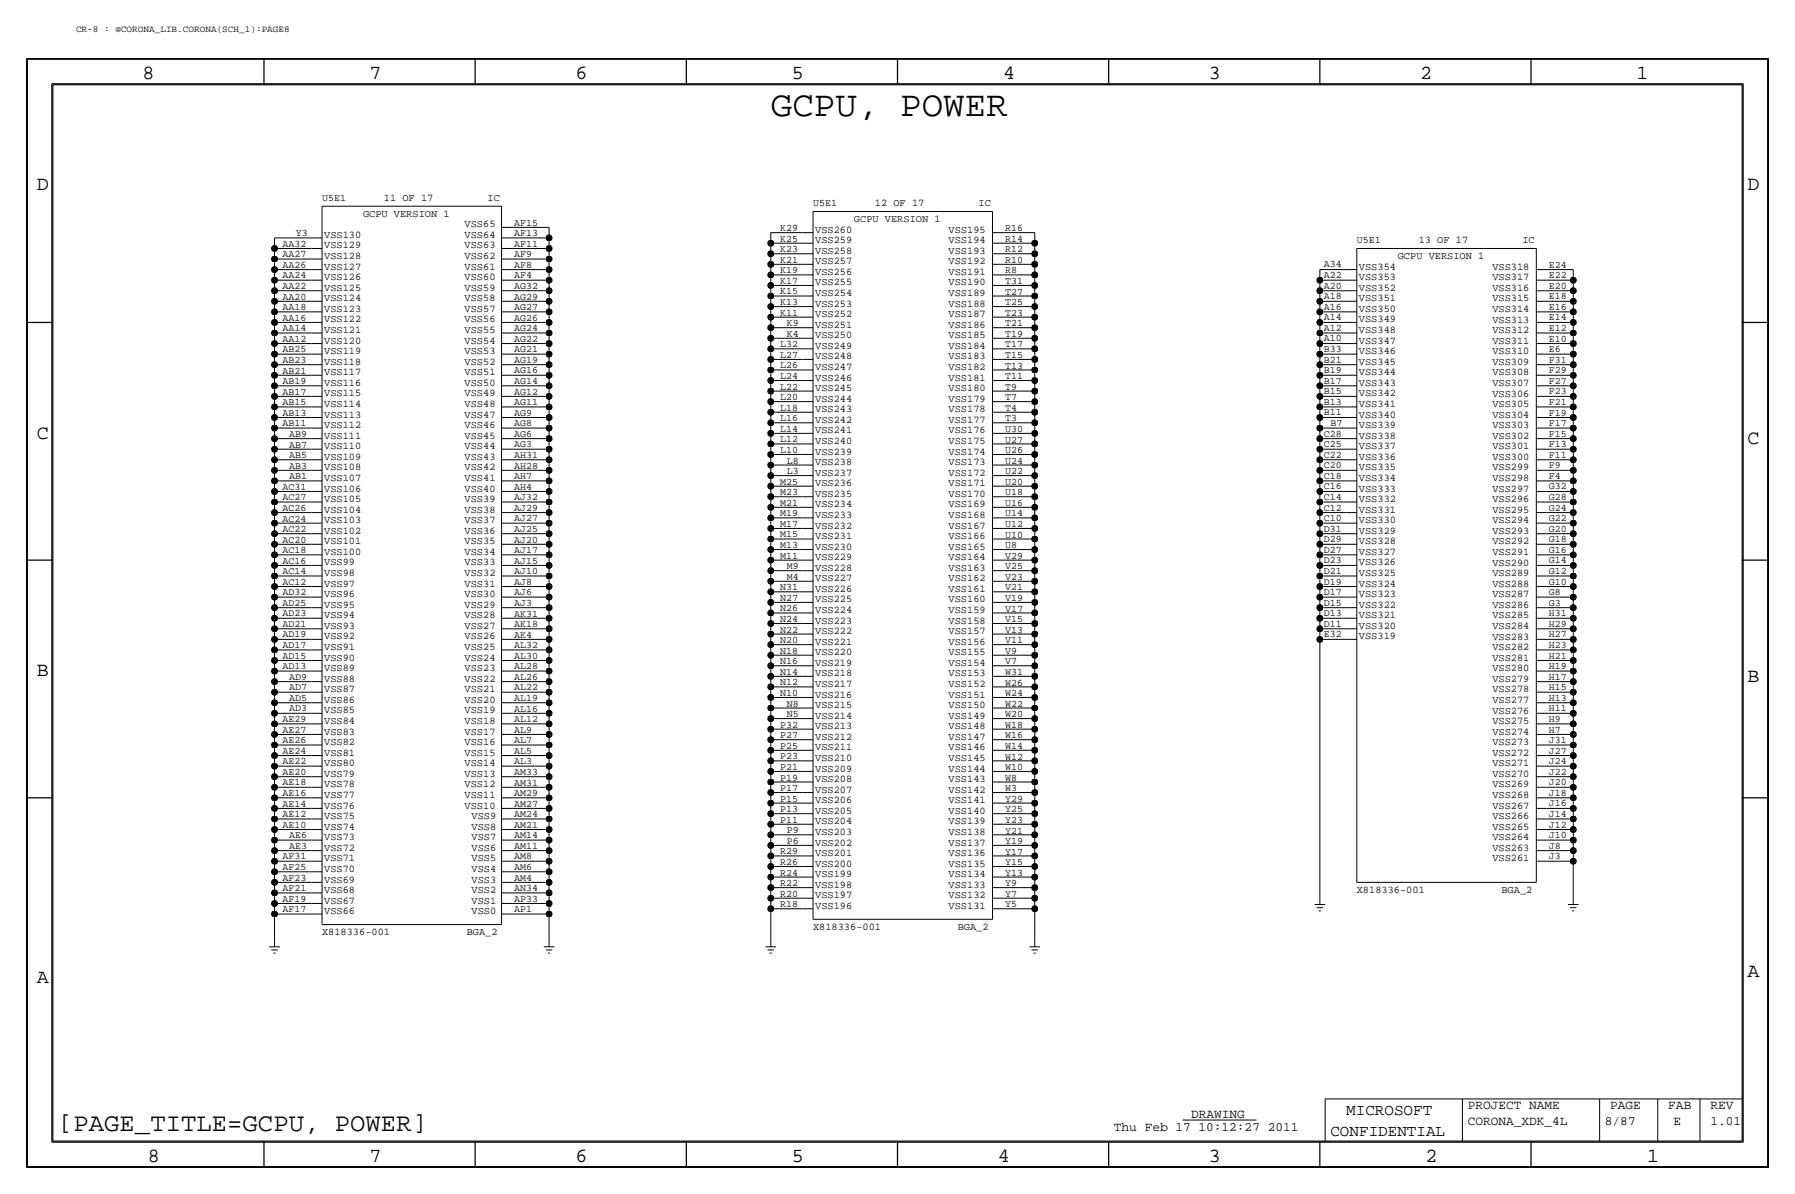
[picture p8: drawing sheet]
<svg xmlns="http://www.w3.org/2000/svg" width="432mm" height="287mm" viewBox="0 0 432 287" stroke-linecap="round" stroke-linejoin="round" font-family="sans-serif">
<defs><g id="words">
<text font-size="8.6" x="185.4" y="28">GCPU, POWER</text>
<text font-size="6.2" x="14" y="271.8">[PAGE_TITLE=GCPU, POWER]</text>
<g font-size="4.8">
<text x="34.3" y="19.1">8</text>
<text x="88.9" y="19.1">7</text>
<text x="138.4" y="19.1">6</text>
<text x="190.5" y="19.1">5</text>
<text x="241.3" y="19.1">4</text>
<text x="290.8" y="19.1">3</text>
<text x="341.6" y="19.1">2</text>
<text x="393.7" y="19.1">1</text>
<text x="8.9" y="45.8">D</text>
<text x="420.4" y="45.8">D</text>
<text x="8.9" y="105.5">C</text>
<text x="420.4" y="106.7">C</text>
<text x="8.9" y="162.6">B</text>
<text x="420.4" y="163.9">B</text>
<text x="8.9" y="236.3">A</text>
<text x="420.4" y="235">A</text>
<text x="35.5" y="279.4">8</text>
<text x="88.9" y="279.4">7</text>
<text x="138.4" y="279.4">6</text>
<text x="190.5" y="279.4">5</text>
<text x="240" y="279.4">4</text>
<text x="290.8" y="279.4">3</text>
<text x="342.9" y="279.4">2</text>
<text x="396.2" y="279.4">1</text>
</g>
<g font-size="3.8">
<text x="323.9" y="268">MICROSOFT</text>
<text x="320" y="273.1">CONFIDENTIAL</text>
</g>
<g font-size="3.1">
<text x="286.5" y="268.8">DRAWING</text>
<text x="353.1" y="266.8">PROJECT NAME</text>
<text x="387.3" y="266.8">PAGE</text>
<text x="401.3" y="266.8">FAB</text>
<text x="411.5" y="266.8">REV</text>
<text x="268" y="271.8">Thu Feb 17 10:12:27 2011</text>
<text x="353.1" y="270.6">CORONA_XDK_4L</text>
<text x="386.1" y="270.6">8/87</text>
<text x="402.6" y="270.6">E</text>
<text x="411.5" y="270.6">1.01</text>
</g>
<g font-size="2.5">
<text x="87.3" y="52.1">GCPU VERSION 1</text>
<text x="92.4" y="48.3">11 OF 17</text>
<text x="117.3" y="48.3">IC</text>
<text x="205.4" y="53.4">GCPU VERSION 1</text>
<text x="210.5" y="49.6">12 OF 17</text>
<text x="235.4" y="49.6">IC</text>
<text x="78" y="57.2">VSS130</text>
<text x="78" y="59.7">VSS129</text>
<text x="111.8" y="54.7">VSS65</text>
<text x="111.8" y="57.2">VSS64</text>
<text x="111.8" y="59.7">VSS63</text>
<text x="196.1" y="55.9">VSS260</text>
<text x="196.1" y="58.5">VSS259</text>
<text x="228.2" y="55.9">VSS195</text>
<text x="228.2" y="58.5">VSS194</text>
<text x="341.3" y="58.5">13 OF 17</text>
<text x="366.2" y="58.5">IC</text>
<text x="78" y="62.3">VSS128</text>
<text x="78" y="64.8">VSS127</text>
<text x="111.8" y="62.3">VSS62</text>
<text x="111.8" y="64.8">VSS61</text>
<text x="196.1" y="61">VSS258</text>
<text x="196.1" y="63.6">VSS257</text>
<text x="228.2" y="61">VSS193</text>
<text x="228.2" y="63.6">VSS192</text>
<text x="326.9" y="64.8">VSS354</text>
<text x="336.2" y="62.3">GCPU VERSION 1</text>
<text x="359" y="64.8">VSS318</text>
<text x="78" y="67.4">VSS126</text>
<text x="78" y="69.9">VSS125</text>
<text x="111.8" y="67.4">VSS60</text>
<text x="111.8" y="69.9">VSS59</text>
<text x="196.1" y="66.1">VSS256</text>
<text x="196.1" y="68.6">VSS255</text>
<text x="196.1" y="71.2">VSS254</text>
<text x="228.2" y="66.1">VSS191</text>
<text x="228.2" y="68.6">VSS190</text>
<text x="228.2" y="71.2">VSS189</text>
<text x="326.9" y="67.4">VSS353</text>
<text x="326.9" y="69.9">VSS352</text>
<text x="359" y="67.4">VSS317</text>
<text x="359" y="69.9">VSS316</text>
<text x="78" y="72.4">VSS124</text>
<text x="78" y="75">VSS123</text>
<text x="78" y="77.5">VSS122</text>
<text x="111.8" y="72.4">VSS58</text>
<text x="111.8" y="75">VSS57</text>
<text x="111.8" y="77.5">VSS56</text>
<text x="196.1" y="73.7">VSS253</text>
<text x="196.1" y="76.3">VSS252</text>
<text x="228.2" y="73.7">VSS188</text>
<text x="228.2" y="76.3">VSS187</text>
<text x="326.9" y="72.4">VSS351</text>
<text x="326.9" y="77.5">VSS349</text>
<text x="326.9" y="75">VSS350</text>
<text x="359" y="72.5">VSS315</text>
<text x="359" y="75">VSS314</text>
<text x="359" y="77.5">VSS313</text>
<text x="78" y="80.1">VSS121</text>
<text x="78" y="82.6">VSS120</text>
<text x="111.8" y="80.1">VSS55</text>
<text x="111.8" y="82.6">VSS54</text>
<text x="196.1" y="78.8">VSS251</text>
<text x="196.1" y="81.3">VSS250</text>
<text x="196.1" y="83.9">VSS249</text>
<text x="228.2" y="78.8">VSS186</text>
<text x="228.2" y="81.3">VSS185</text>
<text x="228.2" y="83.9">VSS184</text>
<text x="326.9" y="80.1">VSS348</text>
<text x="326.9" y="82.6">VSS347</text>
<text x="359" y="80.1">VSS312</text>
<text x="359" y="82.6">VSS311</text>
<text x="78" y="85.1">VSS119</text>
<text x="78" y="87.7">VSS118</text>
<text x="111.8" y="85.1">VSS53</text>
<text x="111.8" y="87.7">VSS52</text>
<text x="196.1" y="86.4">VSS248</text>
<text x="196.1" y="89">VSS247</text>
<text x="228.2" y="86.4">VSS183</text>
<text x="228.2" y="89">VSS182</text>
<text x="326.9" y="85.1">VSS346</text>
<text x="326.9" y="87.7">VSS345</text>
<text x="359" y="85.2">VSS310</text>
<text x="359" y="87.7">VSS309</text>
<text x="78" y="90.2">VSS117</text>
<text x="78" y="92.8">VSS116</text>
<text x="78" y="95.3">VSS115</text>
<text x="111.8" y="90.2">VSS51</text>
<text x="111.8" y="92.8">VSS50</text>
<text x="111.8" y="95.3">VSS49</text>
<text x="196.1" y="91.5">VSS246</text>
<text x="196.1" y="94">VSS245</text>
<text x="228.2" y="91.5">VSS181</text>
<text x="228.2" y="94">VSS180</text>
<text x="326.9" y="90.2">VSS344</text>
<text x="326.9" y="92.8">VSS343</text>
<text x="326.9" y="95.3">VSS342</text>
<text x="359" y="90.3">VSS308</text>
<text x="359" y="92.8">VSS307</text>
<text x="359" y="95.3">VSS306</text>
<text x="78" y="97.9">VSS114</text>
<text x="78" y="100.4">VSS113</text>
<text x="111.8" y="97.9">VSS48</text>
<text x="111.8" y="100.4">VSS47</text>
<text x="196.1" y="96.6">VSS244</text>
<text x="196.1" y="99.1">VSS243</text>
<text x="196.1" y="101.7">VSS242</text>
<text x="228.2" y="96.6">VSS179</text>
<text x="228.2" y="99.1">VSS178</text>
<text x="228.2" y="101.7">VSS177</text>
<text x="326.9" y="97.8">VSS341</text>
<text x="326.9" y="100.4">VSS340</text>
<text x="359" y="97.9">VSS305</text>
<text x="359" y="100.4">VSS304</text>
<text x="78" y="102.9">VSS112</text>
<text x="78" y="105.5">VSS111</text>
<text x="111.8" y="102.9">VSS46</text>
<text x="111.8" y="105.5">VSS45</text>
<text x="196.1" y="104.2">VSS241</text>
<text x="196.1" y="106.7">VSS240</text>
<text x="228.2" y="104.2">VSS176</text>
<text x="228.2" y="106.7">VSS175</text>
<text x="326.9" y="102.9">VSS339</text>
<text x="326.9" y="105.5">VSS338</text>
<text x="359" y="103">VSS303</text>
<text x="359" y="105.5">VSS302</text>
<text x="78" y="108">VSS110</text>
<text x="78" y="110.6">VSS109</text>
<text x="78" y="113.1">VSS108</text>
<text x="111.8" y="108">VSS44</text>
<text x="111.8" y="110.6">VSS43</text>
<text x="111.8" y="113.1">VSS42</text>
<text x="196.1" y="109.3">VSS239</text>
<text x="196.1" y="111.8">VSS238</text>
<text x="228.2" y="109.3">VSS174</text>
<text x="228.2" y="111.8">VSS173</text>
<text x="326.9" y="108">VSS337</text>
<text x="326.9" y="110.6">VSS336</text>
<text x="326.9" y="113.1">VSS335</text>
<text x="359" y="108">VSS301</text>
<text x="359" y="110.6">VSS300</text>
<text x="359" y="113.1">VSS299</text>
<text x="78" y="115.6">VSS107</text>
<text x="78" y="118.2">VSS106</text>
<text x="111.8" y="115.6">VSS41</text>
<text x="111.8" y="118.2">VSS40</text>
<text x="196.1" y="114.4">VSS237</text>
<text x="196.1" y="116.9">VSS236</text>
<text x="196.1" y="119.4">VSS235</text>
<text x="228.2" y="114.4">VSS172</text>
<text x="228.2" y="116.9">VSS171</text>
<text x="228.2" y="119.4">VSS170</text>
<text x="326.9" y="115.6">VSS334</text>
<text x="326.9" y="118.2">VSS333</text>
<text x="359" y="115.7">VSS298</text>
<text x="359" y="118.2">VSS297</text>
<text x="78" y="120.7">VSS105</text>
<text x="78" y="123.3">VSS104</text>
<text x="78" y="125.8">VSS103</text>
<text x="111.8" y="120.7">VSS39</text>
<text x="111.8" y="123.3">VSS38</text>
<text x="111.8" y="125.8">VSS37</text>
<text x="196.1" y="122">VSS234</text>
<text x="196.1" y="124.5">VSS233</text>
<text x="228.2" y="122">VSS169</text>
<text x="228.2" y="124.5">VSS168</text>
<text x="326.9" y="123.3">VSS331</text>
<text x="326.9" y="120.7">VSS332</text>
<text x="326.9" y="125.8">VSS330</text>
<text x="359" y="120.7">VSS296</text>
<text x="359" y="123.3">VSS295</text>
<text x="359" y="125.8">VSS294</text>
<text x="78" y="128.3">VSS102</text>
<text x="78" y="130.9">VSS101</text>
<text x="111.8" y="128.3">VSS36</text>
<text x="111.8" y="130.9">VSS35</text>
<text x="196.1" y="127.1">VSS232</text>
<text x="196.1" y="129.6">VSS231</text>
<text x="228.2" y="127.1">VSS167</text>
<text x="228.2" y="129.6">VSS166</text>
<text x="326.9" y="128.3">VSS329</text>
<text x="326.9" y="130.9">VSS328</text>
<text x="359" y="128.4">VSS293</text>
<text x="359" y="130.9">VSS292</text>
<text x="78" y="133.4">VSS100</text>
<text x="78" y="136">VSS99</text>
<text x="111.8" y="133.4">VSS34</text>
<text x="111.8" y="136">VSS33</text>
<text x="196.1" y="132.2">VSS230</text>
<text x="196.1" y="134.7">VSS229</text>
<text x="196.1" y="137.2">VSS228</text>
<text x="228.2" y="132.2">VSS165</text>
<text x="228.2" y="134.7">VSS164</text>
<text x="228.2" y="137.2">VSS163</text>
<text x="326.9" y="136">VSS326</text>
<text x="326.9" y="133.4">VSS327</text>
<text x="359" y="133.4">VSS291</text>
<text x="359" y="136">VSS290</text>
<text x="78" y="138.5">VSS98</text>
<text x="78" y="141">VSS97</text>
<text x="78" y="143.6">VSS96</text>
<text x="111.8" y="138.5">VSS32</text>
<text x="111.8" y="141">VSS31</text>
<text x="111.8" y="143.6">VSS30</text>
<text x="196.1" y="139.8">VSS227</text>
<text x="196.1" y="142.3">VSS226</text>
<text x="228.2" y="139.8">VSS162</text>
<text x="228.2" y="142.3">VSS161</text>
<text x="326.9" y="138.5">VSS325</text>
<text x="326.9" y="143.6">VSS323</text>
<text x="326.9" y="141">VSS324</text>
<text x="359" y="138.5">VSS289</text>
<text x="359" y="141.1">VSS288</text>
<text x="359" y="143.6">VSS287</text>
<text x="78" y="146.1">VSS95</text>
<text x="78" y="148.7">VSS94</text>
<text x="111.8" y="146.1">VSS29</text>
<text x="111.8" y="148.7">VSS28</text>
<text x="196.1" y="144.9">VSS225</text>
<text x="196.1" y="147.4">VSS224</text>
<text x="196.1" y="149.9">VSS223</text>
<text x="228.2" y="144.9">VSS160</text>
<text x="228.2" y="147.4">VSS159</text>
<text x="228.2" y="149.9">VSS158</text>
<text x="326.9" y="146.1">VSS322</text>
<text x="326.9" y="148.7">VSS321</text>
<text x="359" y="146.1">VSS286</text>
<text x="359" y="148.7">VSS285</text>
<text x="78" y="151.2">VSS93</text>
<text x="78" y="153.7">VSS92</text>
<text x="111.8" y="151.2">VSS27</text>
<text x="111.8" y="153.7">VSS26</text>
<text x="196.1" y="152.5">VSS222</text>
<text x="196.1" y="155">VSS221</text>
<text x="228.2" y="152.5">VSS157</text>
<text x="228.2" y="155">VSS156</text>
<text x="326.9" y="151.2">VSS320</text>
<text x="326.9" y="153.7">VSS319</text>
<text x="359" y="151.2">VSS284</text>
<text x="359" y="153.8">VSS283</text>
<text x="78" y="156.3">VSS91</text>
<text x="78" y="158.8">VSS90</text>
<text x="78" y="161.4">VSS89</text>
<text x="111.8" y="156.3">VSS25</text>
<text x="111.8" y="158.8">VSS24</text>
<text x="111.8" y="161.4">VSS23</text>
<text x="196.1" y="157.6">VSS220</text>
<text x="196.1" y="160.1">VSS219</text>
<text x="228.2" y="157.6">VSS155</text>
<text x="228.2" y="160.1">VSS154</text>
<text x="359" y="156.3">VSS282</text>
<text x="359" y="158.8">VSS281</text>
<text x="359" y="161.4">VSS280</text>
<text x="78" y="163.9">VSS88</text>
<text x="78" y="166.4">VSS87</text>
<text x="111.8" y="163.9">VSS22</text>
<text x="111.8" y="166.4">VSS21</text>
<text x="196.1" y="162.6">VSS218</text>
<text x="196.1" y="165.2">VSS217</text>
<text x="196.1" y="167.7">VSS216</text>
<text x="228.2" y="162.6">VSS153</text>
<text x="228.2" y="165.2">VSS152</text>
<text x="228.2" y="167.7">VSS151</text>
<text x="359" y="163.9">VSS279</text>
<text x="359" y="166.5">VSS278</text>
<text x="78" y="169">VSS86</text>
<text x="78" y="171.5">VSS85</text>
<text x="111.8" y="169">VSS20</text>
<text x="111.8" y="171.5">VSS19</text>
<text x="196.1" y="170.3">VSS215</text>
<text x="196.1" y="172.8">VSS214</text>
<text x="228.2" y="170.3">VSS150</text>
<text x="228.2" y="172.8">VSS149</text>
<text x="359" y="169">VSS277</text>
<text x="359" y="171.6">VSS276</text>
<text x="78" y="174.1">VSS84</text>
<text x="78" y="176.6">VSS83</text>
<text x="78" y="179.2">VSS82</text>
<text x="111.8" y="174.1">VSS18</text>
<text x="111.8" y="176.6">VSS17</text>
<text x="111.8" y="179.2">VSS16</text>
<text x="196.1" y="175.3">VSS213</text>
<text x="196.1" y="177.9">VSS212</text>
<text x="228.2" y="175.3">VSS148</text>
<text x="228.2" y="177.9">VSS147</text>
<text x="359" y="174.1">VSS275</text>
<text x="359" y="176.6">VSS274</text>
<text x="359" y="179.2">VSS273</text>
<text x="78" y="181.7">VSS81</text>
<text x="78" y="184.2">VSS80</text>
<text x="111.8" y="181.7">VSS15</text>
<text x="111.8" y="184.2">VSS14</text>
<text x="196.1" y="180.4">VSS211</text>
<text x="196.1" y="183">VSS210</text>
<text x="196.1" y="185.5">VSS209</text>
<text x="228.2" y="180.4">VSS146</text>
<text x="228.2" y="183">VSS145</text>
<text x="228.2" y="185.5">VSS144</text>
<text x="359" y="181.7">VSS272</text>
<text x="359" y="184.3">VSS271</text>
<text x="78" y="186.8">VSS79</text>
<text x="78" y="189.3">VSS78</text>
<text x="78" y="191.9">VSS77</text>
<text x="111.8" y="186.8">VSS13</text>
<text x="111.8" y="189.3">VSS12</text>
<text x="111.8" y="191.9">VSS11</text>
<text x="196.1" y="188">VSS208</text>
<text x="196.1" y="190.6">VSS207</text>
<text x="228.2" y="188">VSS143</text>
<text x="228.2" y="190.6">VSS142</text>
<text x="359" y="186.8">VSS270</text>
<text x="359" y="189.3">VSS269</text>
<text x="359" y="191.9">VSS268</text>
<text x="78" y="194.4">VSS76</text>
<text x="78" y="196.9">VSS75</text>
<text x="111.8" y="194.4">VSS10</text>
<text x="113.4" y="196.9">VSS9</text>
<text x="196.1" y="193.1">VSS206</text>
<text x="196.1" y="195.7">VSS205</text>
<text x="228.2" y="193.1">VSS141</text>
<text x="228.2" y="195.7">VSS140</text>
<text x="359" y="194.4">VSS267</text>
<text x="359" y="197">VSS266</text>
<text x="78" y="199.5">VSS74</text>
<text x="78" y="202">VSS73</text>
<text x="113.4" y="199.5">VSS8</text>
<text x="113.4" y="202">VSS7</text>
<text x="196.1" y="198.2">VSS204</text>
<text x="196.1" y="200.7">VSS203</text>
<text x="196.1" y="203.3">VSS202</text>
<text x="228.2" y="198.2">VSS139</text>
<text x="228.2" y="200.7">VSS138</text>
<text x="228.2" y="203.3">VSS137</text>
<text x="359" y="199.5">VSS265</text>
<text x="359" y="202">VSS264</text>
<text x="78" y="204.6">VSS72</text>
<text x="78" y="207.1">VSS71</text>
<text x="78" y="209.6">VSS70</text>
<text x="113.4" y="204.6">VSS6</text>
<text x="113.4" y="207.1">VSS5</text>
<text x="113.4" y="209.6">VSS4</text>
<text x="196.1" y="205.8">VSS201</text>
<text x="196.1" y="208.4">VSS200</text>
<text x="228.2" y="205.8">VSS136</text>
<text x="228.2" y="208.4">VSS135</text>
<text x="359" y="204.6">VSS263</text>
<text x="359" y="207.1">VSS261</text>
<text x="78" y="212.2">VSS69</text>
<text x="78" y="214.7">VSS68</text>
<text x="113.4" y="212.2">VSS3</text>
<text x="113.4" y="214.7">VSS2</text>
<text x="196.1" y="210.9">VSS199</text>
<text x="196.1" y="213.5">VSS198</text>
<text x="196.1" y="216">VSS197</text>
<text x="228.2" y="210.9">VSS134</text>
<text x="228.2" y="213.5">VSS133</text>
<text x="228.2" y="216">VSS132</text>
<text x="326.4" y="214.7">X818336-001</text>
<text x="361.2" y="214.7">BGA_2</text>
<text x="78" y="217.3">VSS67</text>
<text x="78" y="219.8">VSS66</text>
<text x="113.4" y="217.3">VSS1</text>
<text x="113.4" y="219.8">VSS0</text>
<text x="196.1" y="218.5">VSS196</text>
<text x="228.2" y="218.5">VSS131</text>
<text x="77.5" y="224.8">X818336-001</text>
<text x="112.3" y="224.8">BGA_2</text>
<text x="195.6" y="223.6">X818336-001</text>
<text x="230.4" y="223.6">BGA_2</text>
</g>
<g font-size="2.4">
<text x="77.5" y="48.3">U5E1</text>
<text x="195.6" y="49.6">U5E1</text>
<text x="67.9" y="59.3">AA32</text>
<text x="71.2" y="56.8">Y3</text>
<text x="123.7" y="54.2">AF15</text>
<text x="123.7" y="56.8">AF13</text>
<text x="123.7" y="59.3">AF11</text>
<text x="187.7" y="55.5">K29</text>
<text x="187.7" y="58.1">K25</text>
<text x="241.8" y="55.6">R16</text>
<text x="241.8" y="58.1">R14</text>
<text x="326.4" y="58.5">U5E1</text>
<text x="67.9" y="61.9">AA27</text>
<text x="67.9" y="64.4">AA26</text>
<text x="123.7" y="61.8">AF9</text>
<text x="123.7" y="64.4">AF8</text>
<text x="187.7" y="60.6">K23</text>
<text x="187.7" y="63.2">K21</text>
<text x="187.7" y="65.7">K19</text>
<text x="241.8" y="60.7">R12</text>
<text x="241.8" y="63.2">R10</text>
<text x="241.8" y="65.7">R8</text>
<text x="318.5" y="64.3">A34</text>
<text x="372.6" y="64.3">E24</text>
<text x="67.9" y="67">AA24</text>
<text x="67.9" y="69.5">AA22</text>
<text x="123.7" y="66.9">AF4</text>
<text x="123.7" y="69.5">AG32</text>
<text x="187.7" y="68.2">K17</text>
<text x="187.7" y="70.8">K15</text>
<text x="241.8" y="68.3">T31</text>
<text x="241.8" y="70.8">T27</text>
<text x="318.5" y="66.9">A22</text>
<text x="318.5" y="69.4">A20</text>
<text x="318.5" y="71.9">A18</text>
<text x="372.6" y="66.9">E22</text>
<text x="372.6" y="69.4">E20</text>
<text x="372.6" y="72">E18</text>
<text x="67.9" y="72">AA20</text>
<text x="67.9" y="74.6">AA18</text>
<text x="67.9" y="77.1">AA16</text>
<text x="123.7" y="72">AG29</text>
<text x="123.7" y="74.6">AG27</text>
<text x="123.7" y="77.1">AG26</text>
<text x="187.7" y="73.3">K13</text>
<text x="187.7" y="75.9">K11</text>
<text x="241.8" y="73.4">T25</text>
<text x="241.8" y="75.9">T23</text>
<text x="318.5" y="74.5">A16</text>
<text x="318.5" y="77">A14</text>
<text x="372.6" y="74.5">E16</text>
<text x="372.6" y="77">E14</text>
<text x="67.9" y="79.7">AA14</text>
<text x="67.9" y="82.2">AA12</text>
<text x="123.7" y="79.6">AG24</text>
<text x="123.7" y="82.2">AG22</text>
<text x="187.7" y="83.5">L32</text>
<text x="189.3" y="78.4">K9</text>
<text x="189.3" y="81">K4</text>
<text x="241.8" y="78.4">T21</text>
<text x="241.8" y="81">T19</text>
<text x="241.8" y="83.5">T17</text>
<text x="318.5" y="79.6">A12</text>
<text x="318.5" y="82.1">A10</text>
<text x="372.6" y="79.6">E12</text>
<text x="372.6" y="82.1">E10</text>
<text x="67.9" y="84.7">AB25</text>
<text x="67.9" y="87.3">AB23</text>
<text x="67.9" y="89.8">AB21</text>
<text x="123.7" y="84.7">AG21</text>
<text x="123.7" y="87.3">AG19</text>
<text x="123.7" y="89.8">AG16</text>
<text x="187.7" y="86">L27</text>
<text x="187.7" y="88.6">L26</text>
<text x="241.8" y="86.1">T15</text>
<text x="241.8" y="88.6">T13</text>
<text x="318.5" y="84.6">B33</text>
<text x="318.5" y="87.2">B21</text>
<text x="318.5" y="89.7">B19</text>
<text x="372.6" y="84.7">E6</text>
<text x="372.6" y="87.2">F31</text>
<text x="372.6" y="89.7">F29</text>
<text x="67.9" y="92.4">AB19</text>
<text x="67.9" y="94.9">AB17</text>
<text x="123.7" y="92.3">AG14</text>
<text x="123.7" y="94.9">AG12</text>
<text x="187.7" y="91.1">L24</text>
<text x="187.7" y="93.7">L22</text>
<text x="241.8" y="91.2">T11</text>
<text x="241.8" y="93.7">T9</text>
<text x="318.5" y="92.3">B17</text>
<text x="318.5" y="94.8">B15</text>
<text x="372.6" y="92.3">F27</text>
<text x="372.6" y="94.8">F23</text>
<text x="67.9" y="97.4">AB15</text>
<text x="67.9" y="100">AB13</text>
<text x="123.7" y="97.4">AG11</text>
<text x="123.7" y="100">AG9</text>
<text x="187.7" y="96.2">L20</text>
<text x="187.7" y="98.7">L18</text>
<text x="187.7" y="101.3">L16</text>
<text x="241.8" y="96.2">T7</text>
<text x="241.8" y="98.8">T4</text>
<text x="241.8" y="101.3">T3</text>
<text x="318.5" y="97.3">B13</text>
<text x="318.5" y="99.9">B11</text>
<text x="372.6" y="97.4">F21</text>
<text x="372.6" y="99.9">F19</text>
<text x="67.9" y="102.5">AB11</text>
<text x="69.5" y="105.1">AB9</text>
<text x="69.5" y="107.6">AB7</text>
<text x="123.7" y="102.5">AG8</text>
<text x="123.7" y="105">AG6</text>
<text x="123.7" y="107.6">AG3</text>
<text x="187.7" y="103.8">L14</text>
<text x="187.7" y="106.4">L12</text>
<text x="241.8" y="103.9">U30</text>
<text x="241.8" y="106.4">U27</text>
<text x="318.5" y="105">C28</text>
<text x="318.5" y="107.5">C25</text>
<text x="320.1" y="102.4">B7</text>
<text x="372.6" y="102.4">F17</text>
<text x="372.6" y="105">F15</text>
<text x="372.6" y="107.5">F13</text>
<text x="69.5" y="110.1">AB5</text>
<text x="69.5" y="112.7">AB3</text>
<text x="123.7" y="110.1">AH31</text>
<text x="123.7" y="112.7">AH28</text>
<text x="187.7" y="108.9">L10</text>
<text x="189.3" y="111.4">L8</text>
<text x="189.3" y="114">L3</text>
<text x="241.8" y="108.9">U26</text>
<text x="241.8" y="111.5">U24</text>
<text x="318.5" y="110">C22</text>
<text x="318.5" y="112.6">C20</text>
<text x="372.6" y="110.1">F11</text>
<text x="372.6" y="112.6">F9</text>
<text x="67.9" y="117.8">AC31</text>
<text x="69.5" y="115.2">AB1</text>
<text x="123.7" y="115.2">AH7</text>
<text x="123.7" y="117.7">AH4</text>
<text x="187.7" y="116.5">M25</text>
<text x="187.7" y="119.1">M23</text>
<text x="241.8" y="114">U22</text>
<text x="241.8" y="116.6">U20</text>
<text x="241.8" y="119.1">U18</text>
<text x="318.5" y="115.1">C18</text>
<text x="318.5" y="117.7">C16</text>
<text x="372.6" y="115.1">F4</text>
<text x="372.6" y="117.7">G32</text>
<text x="67.9" y="120.3">AC27</text>
<text x="67.9" y="122.8">AC26</text>
<text x="67.9" y="125.4">AC24</text>
<text x="123.7" y="120.3">AJ32</text>
<text x="123.7" y="122.8">AJ29</text>
<text x="123.7" y="125.4">AJ27</text>
<text x="187.7" y="121.6">M21</text>
<text x="187.7" y="124.1">M19</text>
<text x="241.8" y="121.6">U16</text>
<text x="241.8" y="124.2">U14</text>
<text x="318.5" y="120.2">C14</text>
<text x="318.5" y="122.7">C12</text>
<text x="318.5" y="125.3">C10</text>
<text x="372.6" y="120.2">G28</text>
<text x="372.6" y="122.8">G24</text>
<text x="372.6" y="125.3">G22</text>
<text x="67.9" y="127.9">AC22</text>
<text x="67.9" y="130.5">AC20</text>
<text x="123.7" y="127.9">AJ25</text>
<text x="123.7" y="130.4">AJ20</text>
<text x="187.7" y="126.7">M17</text>
<text x="187.7" y="129.2">M15</text>
<text x="187.7" y="131.8">M13</text>
<text x="241.8" y="126.7">U12</text>
<text x="241.8" y="129.3">U10</text>
<text x="241.8" y="131.8">U8</text>
<text x="318.5" y="127.8">D31</text>
<text x="318.5" y="130.4">D29</text>
<text x="372.6" y="127.8">G20</text>
<text x="372.6" y="130.4">G18</text>
<text x="67.9" y="135.5">AC16</text>
<text x="67.9" y="133">AC18</text>
<text x="123.7" y="133">AJ17</text>
<text x="123.7" y="135.5">AJ15</text>
<text x="187.7" y="134.3">M11</text>
<text x="189.3" y="136.8">M9</text>
<text x="241.8" y="134.3">V29</text>
<text x="241.8" y="136.9">V25</text>
<text x="318.5" y="132.9">D27</text>
<text x="318.5" y="135.4">D23</text>
<text x="318.5" y="138">D21</text>
<text x="372.6" y="132.9">G16</text>
<text x="372.6" y="135.5">G14</text>
<text x="67.9" y="138">AC14</text>
<text x="67.9" y="140.6">AC12</text>
<text x="67.9" y="143.1">AD32</text>
<text x="123.7" y="138.1">AJ10</text>
<text x="123.7" y="140.6">AJ8</text>
<text x="123.7" y="143.1">AJ6</text>
<text x="187.7" y="141.9">N31</text>
<text x="189.3" y="139.4">M4</text>
<text x="241.8" y="139.4">V23</text>
<text x="241.8" y="142">V21</text>
<text x="318.5" y="140.5">D19</text>
<text x="318.5" y="143.1">D17</text>
<text x="372.6" y="138">G12</text>
<text x="372.6" y="140.6">G10</text>
<text x="372.6" y="143.1">G8</text>
<text x="67.9" y="145.7">AD25</text>
<text x="67.9" y="148.2">AD23</text>
<text x="123.7" y="145.7">AJ3</text>
<text x="123.7" y="148.2">AK31</text>
<text x="187.7" y="144.5">N27</text>
<text x="187.7" y="147">N26</text>
<text x="187.7" y="149.5">N24</text>
<text x="241.8" y="144.5">V19</text>
<text x="241.8" y="147">V17</text>
<text x="241.8" y="149.6">V15</text>
<text x="318.5" y="145.6">D15</text>
<text x="318.5" y="148.2">D13</text>
<text x="372.6" y="145.6">G3</text>
<text x="372.6" y="148.2">H31</text>
<text x="67.9" y="150.7">AD21</text>
<text x="67.9" y="153.3">AD19</text>
<text x="67.9" y="155.8">AD17</text>
<text x="123.7" y="150.8">AK18</text>
<text x="123.7" y="153.3">AK4</text>
<text x="123.7" y="155.8">AL32</text>
<text x="187.7" y="152.1">N22</text>
<text x="187.7" y="154.6">N20</text>
<text x="241.8" y="152.1">V13</text>
<text x="241.8" y="154.7">V11</text>
<text x="318.5" y="150.7">D11</text>
<text x="318.5" y="153.2">E32</text>
<text x="372.6" y="150.7">H29</text>
<text x="372.6" y="153.3">H27</text>
<text x="372.6" y="155.8">H23</text>
<text x="67.9" y="158.4">AD15</text>
<text x="67.9" y="160.9">AD13</text>
<text x="123.7" y="158.4">AL30</text>
<text x="123.7" y="160.9">AL28</text>
<text x="187.7" y="157.2">N18</text>
<text x="187.7" y="159.7">N16</text>
<text x="241.8" y="157.2">V9</text>
<text x="241.8" y="159.7">V7</text>
<text x="372.6" y="158.3">H21</text>
<text x="372.6" y="160.9">H19</text>
<text x="69.5" y="163.4">AD9</text>
<text x="69.5" y="166">AD7</text>
<text x="123.7" y="163.5">AL26</text>
<text x="123.7" y="166">AL22</text>
<text x="187.7" y="162.3">N14</text>
<text x="187.7" y="164.8">N12</text>
<text x="187.7" y="167.3">N10</text>
<text x="241.8" y="162.3">W31</text>
<text x="241.8" y="164.8">W26</text>
<text x="241.8" y="167.4">W24</text>
<text x="372.6" y="163.4">H17</text>
<text x="372.6" y="166">H15</text>
<text x="67.9" y="173.6">AE29</text>
<text x="69.5" y="168.5">AD5</text>
<text x="69.5" y="171.1">AD3</text>
<text x="123.7" y="168.6">AL19</text>
<text x="123.7" y="171.1">AL16</text>
<text x="123.7" y="173.6">AL12</text>
<text x="189.3" y="169.9">N8</text>
<text x="189.3" y="172.4">N5</text>
<text x="241.8" y="169.9">W22</text>
<text x="241.8" y="172.5">W20</text>
<text x="372.6" y="168.5">H13</text>
<text x="372.6" y="171">H11</text>
<text x="372.6" y="173.6">H9</text>
<text x="67.9" y="176.1">AE27</text>
<text x="67.9" y="178.7">AE26</text>
<text x="123.7" y="176.2">AL9</text>
<text x="123.7" y="178.7">AL7</text>
<text x="187.7" y="175">P32</text>
<text x="187.7" y="177.5">P27</text>
<text x="241.8" y="175">W18</text>
<text x="241.8" y="177.5">W16</text>
<text x="372.6" y="176.1">H7</text>
<text x="372.6" y="178.7">J31</text>
<text x="67.9" y="181.2">AE24</text>
<text x="67.9" y="183.8">AE22</text>
<text x="123.7" y="181.3">AL5</text>
<text x="123.7" y="183.8">AL3</text>
<text x="187.7" y="180">P25</text>
<text x="187.7" y="182.6">P23</text>
<text x="187.7" y="185.1">P21</text>
<text x="241.8" y="180.1">W14</text>
<text x="241.8" y="182.6">W12</text>
<text x="241.8" y="185.2">W10</text>
<text x="372.6" y="181.2">J27</text>
<text x="372.6" y="183.7">J24</text>
<text x="67.9" y="186.3">AE20</text>
<text x="67.9" y="188.8">AE18</text>
<text x="67.9" y="191.4">AE16</text>
<text x="123.7" y="186.3">AM33</text>
<text x="123.7" y="188.9">AM31</text>
<text x="123.7" y="191.4">AM29</text>
<text x="187.7" y="187.7">P19</text>
<text x="187.7" y="190.2">P17</text>
<text x="241.8" y="187.7">W8</text>
<text x="241.8" y="190.2">W3</text>
<text x="372.6" y="186.3">J22</text>
<text x="372.6" y="188.8">J20</text>
<text x="372.6" y="191.4">J18</text>
<text x="67.9" y="193.9">AE14</text>
<text x="67.9" y="196.5">AE12</text>
<text x="123.7" y="196.5">AM24</text>
<text x="123.7" y="194">AM27</text>
<text x="187.7" y="192.7">P15</text>
<text x="187.7" y="195.3">P13</text>
<text x="187.7" y="197.8">P11</text>
<text x="241.8" y="192.8">Y29</text>
<text x="241.8" y="195.3">Y25</text>
<text x="241.8" y="197.9">Y23</text>
<text x="372.6" y="193.9">J16</text>
<text x="372.6" y="196.4">J14</text>
<text x="67.9" y="199">AE10</text>
<text x="69.5" y="201.5">AE6</text>
<text x="123.7" y="199">AM21</text>
<text x="123.7" y="201.5">AM14</text>
<text x="189.3" y="200.4">P9</text>
<text x="189.3" y="202.9">P6</text>
<text x="241.8" y="200.4">Y21</text>
<text x="241.8" y="202.9">Y19</text>
<text x="372.6" y="199">J12</text>
<text x="372.6" y="201.5">J10</text>
<text x="67.9" y="206.6">AF31</text>
<text x="67.9" y="209.2">AF25</text>
<text x="69.5" y="204.1">AE3</text>
<text x="123.7" y="204.1">AM11</text>
<text x="123.7" y="206.6">AM8</text>
<text x="123.7" y="209.2">AM6</text>
<text x="187.7" y="205.4">R29</text>
<text x="187.7" y="208">R26</text>
<text x="241.8" y="205.5">Y17</text>
<text x="241.8" y="208">Y15</text>
<text x="372.6" y="204.1">J8</text>
<text x="372.6" y="206.6">J3</text>
<text x="67.9" y="211.7">AF23</text>
<text x="67.9" y="214.2">AF21</text>
<text x="123.7" y="211.7">AM4</text>
<text x="123.7" y="214.3">AN34</text>
<text x="187.7" y="210.5">R24</text>
<text x="187.7" y="213.1">R22</text>
<text x="187.7" y="215.6">R20</text>
<text x="241.8" y="210.6">Y13</text>
<text x="241.8" y="213.1">Y9</text>
<text x="241.8" y="215.6">Y7</text>
<text x="67.9" y="216.8">AF19</text>
<text x="67.9" y="219.3">AF17</text>
<text x="123.7" y="216.8">AP33</text>
<text x="123.7" y="219.4">AP1</text>
<text x="187.7" y="218.1">R18</text>
<text x="241.8" y="218.2">Y5</text>
</g>
<text font-size="2.3" x="18.3" y="7.7">CR-8 : @CORONA_LIB.CORONA(SCH_1):PAGE8</text>
</g></defs>
<!-- layer: Nets -->
<g fill="none" stroke="#000" stroke-width=".24">
<path d="M66 59.7v2.6zM66 59.7h8.9zM66 57.2v2.5zM66 57.2h8.9zM123.2 59.7h8.9zM123.2 57.2h8.9zM123.2 54.7h8.9zM132.1 59.7v2.6zM132.1 57.2v2.5zM132.1 54.7v2.5zM185.4 58.5v2.5zM185.4 58.5h7.6z"/>
<path d="M185.4 55.9v2.6zM185.4 55.9h7.6zM241.3 58.5h7.6zM241.3 55.9h7.6zM248.9 58.5v2.5zM248.9 55.9v2.6zM66 77.5v2.6zM66 77.5h8.9zM66 75v2.5zM66 75h8.9zM66 72.4v2.6zM66 72.4h8.9z"/>
<path d="M66 69.9v2.5zM66 69.9h8.9zM66 67.4v2.5zM66 67.4h8.9zM66 64.8v2.6zM66 64.8h8.9zM66 62.3v2.5zM66 62.3h8.9zM123.2 77.5h8.9zM123.2 75h8.9zM123.2 72.4h8.9zM123.2 69.9h8.9z"/>
<path d="M123.2 67.4h8.9zM123.2 64.8h8.9zM123.2 62.3h8.9zM132.1 77.5v2.6zM132.1 75v2.5zM132.1 72.4v2.6zM132.1 69.9v2.5zM132.1 67.4v2.5zM132.1 64.8v2.6zM132.1 62.3v2.5zM185.4 78.8v2.5zM185.4 78.8h7.6z"/>
<path d="M185.4 76.3v2.5zM185.4 76.3h7.6zM185.4 73.7v2.6zM185.4 73.7h7.6zM185.4 71.2v2.5zM185.4 71.2h7.6zM185.4 68.6v2.6zM185.4 68.6h7.6zM185.4 66.1v2.5zM185.4 66.1h7.6zM185.4 63.6v2.5zM185.4 63.6h7.6z"/>
<path d="M185.4 61v2.6zM185.4 61h7.6zM241.3 78.8h7.6zM241.3 76.3h7.6zM241.3 73.7h7.6zM241.3 71.2h7.6zM241.3 68.6h7.6zM241.3 66.1h7.6zM241.3 63.6h7.6zM241.3 61h7.6zM248.9 78.8v2.5zM248.9 76.3v2.5z"/>
<path d="M248.9 73.7v2.6zM248.9 71.2v2.5zM248.9 68.6v2.6zM248.9 66.1v2.5zM248.9 63.6v2.5zM248.9 61v2.6zM317.5 77.5v2.6zM317.5 77.5h6.3zM317.5 75v2.5zM317.5 72.4v2.6zM317.5 75h6.3zM317.5 72.4h6.3z"/>
<path d="M317.5 69.9v2.5zM317.5 69.9h6.3zM317.5 67.4v2.5zM317.5 67.4h6.3zM317.5 64.8v2.6zM317.5 64.8h6.3zM372.1 77.5h6.4zM372.1 75h6.4zM372.1 72.4h6.4zM372.1 69.9h6.4zM372.1 67.4h6.4zM372.1 64.8h6.4z"/>
<path d="M378.5 77.5v2.6zM378.5 75v2.5zM378.5 72.4v2.6zM378.5 69.9v2.5zM378.5 67.4v2.5zM378.5 64.8v2.6zM66 97.8v2.6zM66 97.8h8.9zM66 95.3v2.5zM66 95.3h8.9zM66 92.8v2.5zM66 92.8h8.9z"/>
<path d="M66 90.2v2.6zM66 90.2h8.9zM66 87.7v2.5zM66 85.1v2.6zM66 87.7h8.9zM66 85.1h8.9zM66 82.6v2.5zM66 82.6h8.9zM66 80.1v2.5zM66 80.1h8.9zM123.2 97.8h8.9zM123.2 95.3h8.9z"/>
<path d="M123.2 92.8h8.9zM123.2 90.2h8.9zM123.2 87.7h8.9zM123.2 85.1h8.9zM123.2 82.6h8.9zM123.2 80.1h8.9zM132.1 97.8v2.6zM132.1 95.3v2.5zM132.1 92.8v2.5zM132.1 90.2v2.6zM132.1 87.7v2.5zM132.1 85.1v2.6z"/>
<path d="M132.1 82.6v2.5zM132.1 80.1v2.5zM185.4 99.1v2.6zM185.4 99.1h7.6zM185.4 96.6v2.5zM185.4 96.6h7.6zM185.4 94v2.6zM185.4 94h7.6zM185.4 91.5v2.5zM185.4 91.5h7.6zM185.4 89v2.5zM185.4 86.4v2.6z"/>
<path d="M185.4 89h7.6zM185.4 86.4h7.6zM185.4 83.9v2.5zM185.4 83.9h7.6zM185.4 81.3v2.6zM185.4 81.3h7.6zM241.3 99.1h7.6zM241.3 96.6h7.6zM241.3 94h7.6zM241.3 91.5h7.6zM241.3 89h7.6zM241.3 86.4h7.6z"/>
<path d="M241.3 83.9h7.6zM241.3 81.3h7.6zM248.9 99.1v2.6zM248.9 96.6v2.5zM248.9 94v2.6zM248.9 91.5v2.5zM248.9 89v2.5zM248.9 86.4v2.6zM248.9 83.9v2.5zM248.9 81.3v2.6zM317.5 97.8v2.6zM317.5 97.8h6.3z"/>
<path d="M317.5 95.3v2.5zM317.5 95.3h6.3zM317.5 92.8v2.5zM317.5 92.8h6.3zM317.5 90.2v2.6zM317.5 90.2h6.3zM317.5 87.7v2.5zM317.5 85.1v2.6zM317.5 87.7h6.3zM317.5 85.1h6.3zM317.5 82.6v2.5zM317.5 82.6h6.3z"/>
<path d="M317.5 80.1v2.5zM317.5 80.1h6.3zM372.1 97.8h6.4zM372.1 95.3h6.4zM372.1 92.8h6.4zM372.1 90.2h6.4zM372.1 87.7h6.4zM372.1 85.1h6.4zM372.1 82.6h6.4zM372.1 80.1h6.4zM378.5 97.8v2.6zM378.5 95.3v2.5z"/>
<path d="M378.5 92.8v2.5zM378.5 90.2v2.6zM378.5 87.7v2.5zM378.5 85.1v2.6zM378.5 82.6v2.5zM378.5 80.1v2.5zM66 118.2v2.5zM66 118.2h8.9zM66 115.6v2.6zM66 115.6h8.9zM66 113.1v2.5zM66 113.1h8.9z"/>
<path d="M66 110.5v2.6zM66 110.5h8.9zM66 108v2.5zM66 108h8.9zM66 105.5v2.5zM66 105.5h8.9zM66 102.9v2.6zM66 102.9h8.9zM66 100.4v2.5zM66 100.4h8.9zM123.2 118.2h8.9zM123.2 115.6h8.9z"/>
<path d="M123.2 113.1h8.9zM123.2 110.5h8.9zM123.2 108h8.9zM123.2 105.5h8.9zM123.2 102.9h8.9zM123.2 100.4h8.9zM132.1 118.2v2.5zM132.1 115.6v2.6zM132.1 113.1v2.5zM132.1 110.5v2.6zM132.1 108v2.5zM132.1 105.5v2.5z"/>
<path d="M132.1 102.9v2.6zM132.1 100.4v2.5zM185.4 119.4v2.6zM185.4 119.4h7.6zM185.4 116.9v2.5zM185.4 116.9h7.6zM185.4 114.4v2.5zM185.4 111.8v2.6zM185.4 114.4h7.6zM185.4 111.8h7.6zM185.4 109.3v2.5zM185.4 109.3h7.6z"/>
<path d="M185.4 106.7v2.6zM185.4 106.7h7.6zM185.4 104.2v2.5zM185.4 104.2h7.6zM185.4 101.7v2.5zM185.4 101.7h7.6zM241.3 119.4h7.6zM241.3 116.9h7.6zM241.3 114.4h7.6zM241.3 111.8h7.6zM241.3 109.3h7.6zM241.3 106.7h7.6z"/>
<path d="M241.3 104.2h7.6zM241.3 101.7h7.6zM248.9 119.4v2.6zM248.9 116.9v2.5zM248.9 114.4v2.5zM248.9 111.8v2.6zM248.9 109.3v2.5zM248.9 106.7v2.6zM248.9 104.2v2.5zM248.9 101.7v2.5zM317.5 118.2v2.5zM317.5 118.2h6.3z"/>
<path d="M317.5 115.6v2.6zM317.5 115.6h6.3zM317.5 113.1v2.5zM317.5 110.5v2.6zM317.5 113.1h6.3zM317.5 110.5h6.3zM317.5 108v2.5zM317.5 108h6.3zM317.5 105.5v2.5zM317.5 105.5h6.3zM317.5 102.9v2.6zM317.5 102.9h6.3z"/>
<path d="M317.5 100.4v2.5zM317.5 100.4h6.3zM372.1 118.2h6.4zM372.1 115.6h6.4zM372.1 113.1h6.4zM372.1 110.5h6.4zM372.1 108h6.4zM372.1 105.5h6.4zM372.1 102.9h6.4zM372.1 100.4h6.4zM378.5 118.2v2.5zM378.5 115.6v2.6z"/>
<path d="M378.5 113.1v2.5zM378.5 110.5v2.6zM378.5 108v2.5zM378.5 105.5v2.5zM378.5 102.9v2.6zM378.5 100.4v2.5zM66 138.5v2.5zM66 138.5h8.9zM66 135.9v2.6zM66 135.9h8.9zM66 133.4v2.5zM66 133.4h8.9z"/>
<path d="M66 130.9v2.5zM66 130.9h8.9zM66 128.3v2.6zM66 128.3h8.9zM66 125.8v2.5zM66 125.8h8.9zM66 123.2v2.6zM66 123.2h8.9zM66 120.7v2.5zM66 120.7h8.9zM123.2 138.5h8.9zM123.2 135.9h8.9z"/>
<path d="M123.2 133.4h8.9zM123.2 130.9h8.9zM123.2 128.3h8.9zM123.2 125.8h8.9zM123.2 123.2h8.9zM123.2 120.7h8.9zM132.1 138.5v2.5zM132.1 135.9v2.6zM132.1 133.4v2.5zM132.1 130.9v2.5zM132.1 128.3v2.6zM132.1 125.8v2.5z"/>
<path d="M132.1 123.2v2.6zM132.1 120.7v2.5zM185.4 139.8v2.5zM185.4 137.2v2.6zM185.4 139.8h7.6zM185.4 137.2h7.6zM185.4 134.7v2.5zM185.4 134.7h7.6zM185.4 132.1v2.6zM185.4 132.1h7.6zM185.4 129.6v2.5zM185.4 129.6h7.6z"/>
<path d="M185.4 127.1v2.5zM185.4 127.1h7.6zM185.4 124.5v2.6zM185.4 124.5h7.6zM185.4 122v2.5zM185.4 122h7.6zM241.3 139.8h7.6zM241.3 137.2h7.6zM241.3 134.7h7.6zM241.3 132.1h7.6zM241.3 129.6h7.6zM241.3 127.1h7.6z"/>
<path d="M241.3 124.5h7.6zM241.3 122h7.6zM248.9 139.8v2.5zM248.9 137.2v2.6zM248.9 134.7v2.5zM248.9 132.1v2.6zM248.9 129.6v2.5zM248.9 127.1v2.5zM248.9 124.5v2.6zM248.9 122v2.5zM317.5 138.5v2.5zM317.5 138.5h6.3z"/>
<path d="M317.5 135.9v2.6zM317.5 135.9h6.3zM317.5 133.4v2.5zM317.5 133.4h6.3zM317.5 130.9v2.5zM317.5 130.9h6.3zM317.5 128.3v2.6zM317.5 128.3h6.3zM317.5 125.8v2.5zM317.5 123.2v2.6zM317.5 125.8h6.3zM317.5 123.2h6.3z"/>
<path d="M317.5 120.7v2.5zM317.5 120.7h6.3zM372.1 138.5h6.4zM372.1 135.9h6.4zM372.1 133.4h6.4zM372.1 130.9h6.4zM372.1 128.3h6.4zM372.1 125.8h6.4zM372.1 123.2h6.4zM372.1 120.7h6.4zM378.5 138.5v2.5zM378.5 135.9v2.6z"/>
<path d="M378.5 133.4v2.5zM378.5 130.9v2.5zM378.5 128.3v2.6zM378.5 125.8v2.5zM378.5 123.2v2.6zM378.5 120.7v2.5zM66 158.8v2.5zM66 158.8h8.9zM66 156.3v2.5zM66 156.3h8.9zM66 153.7v2.6zM66 153.7h8.9z"/>
<path d="M66 151.2v2.5zM66 151.2h8.9zM66 148.6v2.6zM66 148.6h8.9zM66 146.1v2.5zM66 146.1h8.9zM66 143.6v2.5zM66 143.6h8.9zM66 141v2.6zM66 141h8.9zM123.2 158.8h8.9zM123.2 156.3h8.9z"/>
<path d="M123.2 153.7h8.9zM123.2 151.2h8.9zM123.2 148.6h8.9zM123.2 146.1h8.9zM123.2 143.6h8.9zM123.2 141h8.9zM132.1 158.8v2.5zM132.1 156.3v2.5zM132.1 153.7v2.6zM132.1 151.2v2.5zM132.1 148.6v2.6zM132.1 146.1v2.5z"/>
<path d="M132.1 143.6v2.5zM132.1 141v2.6zM185.4 157.5v2.6zM185.4 157.5h7.6zM185.4 155v2.5zM185.4 155h7.6zM185.4 152.5v2.5zM185.4 152.5h7.6zM185.4 149.9v2.6zM185.4 149.9h7.6zM185.4 147.4v2.5zM185.4 147.4h7.6z"/>
<path d="M185.4 144.8v2.6zM185.4 144.8h7.6zM185.4 142.3v2.5zM185.4 142.3h7.6zM241.3 157.5h7.6zM241.3 155h7.6zM241.3 152.5h7.6zM241.3 149.9h7.6zM241.3 147.4h7.6zM241.3 144.8h7.6zM241.3 142.3h7.6zM248.9 157.5v2.6z"/>
<path d="M248.9 155v2.5zM248.9 152.5v2.5zM248.9 149.9v2.6zM248.9 147.4v2.5zM248.9 144.8v2.6zM248.9 142.3v2.5zM317.5 153.7v62.3zM317.5 151.2v2.5zM317.5 153.7h6.3zM317.5 151.2h6.3zM317.5 148.6v2.6zM317.5 148.6h6.3z"/>
<path d="M317.5 146.1v2.5zM317.5 146.1h6.3zM317.5 143.6v2.5zM317.5 143.6h6.3zM317.5 141v2.6zM317.5 141h6.3zM372.1 158.8h6.4zM372.1 156.3h6.4zM372.1 153.7h6.4zM372.1 151.2h6.4zM372.1 148.6h6.4zM372.1 146.1h6.4z"/>
<path d="M372.1 143.6h6.4zM372.1 141h6.4zM378.5 158.8v2.5zM378.5 156.3v2.5zM378.5 153.7v2.6zM378.5 151.2v2.5zM378.5 148.6v2.6zM378.5 146.1v2.5zM378.5 143.6v2.5zM378.5 141v2.6zM66 179.1v2.6zM66 179.1h8.9z"/>
<path d="M66 176.6v2.5zM66 176.6h8.9zM66 174v2.6zM66 174h8.9zM66 171.5v2.5zM66 171.5h8.9zM66 169v2.5zM66 169h8.9zM66 166.4v2.6zM66 166.4h8.9zM66 163.9v2.5zM66 163.9h8.9z"/>
<path d="M66 161.3v2.6zM66 161.3h8.9zM123.2 179.1h8.9zM123.2 176.6h8.9zM123.2 174h8.9zM123.2 171.5h8.9zM123.2 169h8.9zM123.2 166.4h8.9zM123.2 163.9h8.9zM123.2 161.3h8.9zM132.1 179.1v2.6zM132.1 176.6v2.5z"/>
<path d="M132.1 174v2.6zM132.1 171.5v2.5zM132.1 169v2.5zM132.1 166.4v2.6zM132.1 163.9v2.5zM132.1 161.3v2.6zM185.4 177.9v2.5zM185.4 177.9h7.6zM185.4 175.3v2.6zM185.4 175.3h7.6zM185.4 172.8v2.5zM185.4 172.8h7.6z"/>
<path d="M185.4 170.2v2.6zM185.4 170.2h7.6zM185.4 167.7v2.5zM185.4 167.7h7.6zM185.4 165.2v2.5zM185.4 162.6v2.6zM185.4 165.2h7.6zM185.4 162.6h7.6zM185.4 160.1v2.5zM185.4 160.1h7.6zM241.3 177.9h7.6zM241.3 175.3h7.6z"/>
<path d="M241.3 172.8h7.6zM241.3 170.2h7.6zM241.3 167.7h7.6zM241.3 165.2h7.6zM241.3 162.6h7.6zM241.3 160.1h7.6zM248.9 177.9v2.5zM248.9 175.3v2.6zM248.9 172.8v2.5zM248.9 170.2v2.6zM248.9 167.7v2.5zM248.9 165.2v2.5z"/>
<path d="M248.9 162.6v2.6zM248.9 160.1v2.5zM372.1 179.1h6.4zM372.1 176.6h6.4zM372.1 174h6.4zM372.1 171.5h6.4zM372.1 169h6.4zM372.1 166.4h6.4zM372.1 163.9h6.4zM372.1 161.3h6.4zM378.5 179.1v2.6zM378.5 176.6v2.5z"/>
<path d="M378.5 174v2.6zM378.5 171.5v2.5zM378.5 169v2.5zM378.5 166.4v2.6zM378.5 163.9v2.5zM378.5 161.3v2.6zM66 199.4v2.6zM66 199.4h8.9zM66 196.9v2.5zM66 196.9h8.9zM66 194.4v2.5zM66 194.4h8.9z"/>
<path d="M66 191.8v2.6zM66 189.3v2.5zM66 191.8h8.9zM66 189.3h8.9zM66 186.7v2.6zM66 186.7h8.9zM66 184.2v2.5zM66 184.2h8.9zM66 181.7v2.5zM66 181.7h8.9zM123.2 199.4h8.9zM123.2 196.9h8.9z"/>
<path d="M123.2 194.4h8.9zM123.2 191.8h8.9zM123.2 189.3h8.9zM123.2 186.7h8.9zM123.2 184.2h8.9zM123.2 181.7h8.9zM132.1 199.4v2.6zM132.1 196.9v2.5zM132.1 194.4v2.5zM132.1 191.8v2.6zM132.1 189.3v2.5zM132.1 186.7v2.6z"/>
<path d="M132.1 184.2v2.5zM132.1 181.7v2.5zM185.4 198.2v2.5zM185.4 198.2h7.6zM185.4 195.6v2.6zM185.4 195.6h7.6zM185.4 193.1v2.5zM185.4 190.6v2.5zM185.4 193.1h7.6zM185.4 190.6h7.6zM185.4 188v2.6zM185.4 188h7.6z"/>
<path d="M185.4 185.5v2.5zM185.4 185.5h7.6zM185.4 182.9v2.6zM185.4 182.9h7.6zM185.4 180.4v2.5zM185.4 180.4h7.6zM241.3 198.2h7.6zM241.3 195.6h7.6zM241.3 193.1h7.6zM241.3 190.6h7.6zM241.3 188h7.6zM241.3 185.5h7.6z"/>
<path d="M241.3 182.9h7.6zM241.3 180.4h7.6zM248.9 198.2v2.5zM248.9 195.6v2.6zM248.9 193.1v2.5zM248.9 190.6v2.5zM248.9 188v2.6zM248.9 185.5v2.5zM248.9 182.9v2.6zM248.9 180.4v2.5zM372.1 199.4h6.4zM372.1 196.9h6.4z"/>
<path d="M372.1 194.4h6.4zM372.1 191.8h6.4zM372.1 189.3h6.4zM372.1 186.7h6.4zM372.1 184.2h6.4zM372.1 181.7h6.4zM378.5 199.4v2.6zM378.5 196.9v2.5zM378.5 194.4v2.5zM378.5 191.8v2.6zM378.5 189.3v2.5zM378.5 186.7v2.6z"/>
<path d="M378.5 184.2v2.5zM378.5 181.7v2.5zM66 219.8h8.9zM66 217.2v2.6zM66 219.8v6.3zM66 217.2h8.9zM66 214.7v2.5zM66 214.7h8.9zM66 212.1v2.6zM66 212.1h8.9zM66 209.6v2.5zM66 209.6h8.9z"/>
<path d="M66 207.1v2.5zM66 207.1h8.9zM66 204.5v2.6zM66 204.5h8.9zM66 202v2.5zM66 202h8.9zM123.2 219.8h8.9zM123.2 217.2h8.9zM123.2 214.7h8.9zM123.2 212.1h8.9zM123.2 209.6h8.9zM123.2 207.1h8.9z"/>
<path d="M123.2 204.5h8.9zM123.2 202h8.9zM132.1 219.8v6.3zM132.1 217.2v2.6zM132.1 214.7v2.5zM132.1 212.1v2.6zM132.1 209.6v2.5zM132.1 207.1v2.5zM132.1 204.5v2.6zM132.1 202v2.5zM185.4 216v2.5zM185.4 218.5h7.6z"/>
<path d="M185.4 218.5v7.6zM185.4 216h7.6zM185.4 213.4v2.6zM185.4 213.4h7.6zM185.4 210.9v2.5zM185.4 210.9h7.6zM185.4 208.3v2.6zM185.4 208.3h7.6zM185.4 205.8v2.5zM185.4 205.8h7.6zM185.4 203.3v2.5zM185.4 203.3h7.6z"/>
<path d="M185.4 200.7v2.6zM185.4 200.7h7.6zM241.3 218.5h7.6zM241.3 216h7.6zM241.3 213.4h7.6zM241.3 210.9h7.6zM241.3 208.3h7.6zM241.3 205.8h7.6zM241.3 203.3h7.6zM241.3 200.7h7.6zM248.9 218.5v7.6zM248.9 216v2.5z"/>
<path d="M248.9 213.4v2.6zM248.9 210.9v2.5zM248.9 208.3v2.6zM248.9 205.8v2.5zM248.9 203.3v2.5zM248.9 200.7v2.6zM372.1 207.1h6.4zM372.1 204.5h6.4zM372.1 202h6.4zM378.5 207.1v8.9zM378.5 204.5v2.6zM378.5 202v2.5z"/>
</g>
<g fill="#000" stroke="#000" stroke-width=".24">
<circle cx="66" cy="59.7" r=".72"/>
<circle cx="132.1" cy="59.7" r=".72"/>
<circle cx="132.1" cy="57.2" r=".72"/>
<circle cx="185.4" cy="58.5" r=".72"/>
<circle cx="248.9" cy="58.5" r=".72"/>
<circle cx="66" cy="62.3" r=".72"/>
<circle cx="66" cy="77.5" r=".72"/>
<circle cx="66" cy="67.4" r=".72"/>
<circle cx="66" cy="64.8" r=".72"/>
<circle cx="66" cy="75" r=".72"/>
<circle cx="66" cy="69.9" r=".72"/>
<circle cx="66" cy="72.4" r=".72"/>
<circle cx="132.1" cy="69.9" r=".72"/>
<circle cx="132.1" cy="75" r=".72"/>
<circle cx="132.1" cy="72.4" r=".72"/>
<circle cx="132.1" cy="64.8" r=".72"/>
<circle cx="132.1" cy="77.5" r=".72"/>
<circle cx="132.1" cy="67.4" r=".72"/>
<circle cx="132.1" cy="62.3" r=".72"/>
<circle cx="185.4" cy="78.8" r=".72"/>
<circle cx="185.4" cy="63.6" r=".72"/>
<circle cx="185.4" cy="61" r=".72"/>
<circle cx="185.4" cy="73.7" r=".72"/>
<circle cx="185.4" cy="76.3" r=".72"/>
<circle cx="185.4" cy="71.2" r=".72"/>
<circle cx="185.4" cy="68.6" r=".72"/>
<circle cx="185.4" cy="66.1" r=".72"/>
<circle cx="248.9" cy="73.7" r=".72"/>
<circle cx="248.9" cy="78.8" r=".72"/>
<circle cx="248.9" cy="76.3" r=".72"/>
<circle cx="248.9" cy="71.2" r=".72"/>
<circle cx="248.9" cy="68.6" r=".72"/>
<circle cx="248.9" cy="63.6" r=".72"/>
<circle cx="248.9" cy="66.1" r=".72"/>
<circle cx="248.9" cy="61" r=".72"/>
<circle cx="317.5" cy="69.9" r=".72"/>
<circle cx="317.5" cy="75" r=".72"/>
<circle cx="317.5" cy="72.4" r=".72"/>
<circle cx="317.5" cy="67.4" r=".72"/>
<circle cx="317.5" cy="77.5" r=".72"/>
<circle cx="378.5" cy="77.5" r=".72"/>
<circle cx="378.5" cy="69.9" r=".72"/>
<circle cx="378.5" cy="75" r=".72"/>
<circle cx="378.5" cy="67.4" r=".72"/>
<circle cx="378.5" cy="72.4" r=".72"/>
<circle cx="66" cy="97.8" r=".72"/>
<circle cx="66" cy="85.1" r=".72"/>
<circle cx="66" cy="90.2" r=".72"/>
<circle cx="66" cy="95.3" r=".72"/>
<circle cx="66" cy="92.8" r=".72"/>
<circle cx="66" cy="87.7" r=".72"/>
<circle cx="66" cy="80.1" r=".72"/>
<circle cx="66" cy="82.6" r=".72"/>
<circle cx="132.1" cy="95.3" r=".72"/>
<circle cx="132.1" cy="85.1" r=".72"/>
<circle cx="132.1" cy="90.2" r=".72"/>
<circle cx="132.1" cy="87.7" r=".72"/>
<circle cx="132.1" cy="82.6" r=".72"/>
<circle cx="132.1" cy="80.1" r=".72"/>
<circle cx="132.1" cy="97.8" r=".72"/>
<circle cx="132.1" cy="92.8" r=".72"/>
<circle cx="185.4" cy="96.6" r=".72"/>
<circle cx="185.4" cy="94" r=".72"/>
<circle cx="185.4" cy="91.5" r=".72"/>
<circle cx="185.4" cy="99.1" r=".72"/>
<circle cx="185.4" cy="81.3" r=".72"/>
<circle cx="185.4" cy="86.4" r=".72"/>
<circle cx="185.4" cy="83.9" r=".72"/>
<circle cx="185.4" cy="89" r=".72"/>
<circle cx="248.9" cy="91.5" r=".72"/>
<circle cx="248.9" cy="99.1" r=".72"/>
<circle cx="248.9" cy="89" r=".72"/>
<circle cx="248.9" cy="86.4" r=".72"/>
<circle cx="248.9" cy="83.9" r=".72"/>
<circle cx="248.9" cy="94" r=".72"/>
<circle cx="248.9" cy="81.3" r=".72"/>
<circle cx="248.9" cy="96.6" r=".72"/>
<circle cx="317.5" cy="92.8" r=".72"/>
<circle cx="317.5" cy="85.1" r=".72"/>
<circle cx="317.5" cy="90.2" r=".72"/>
<circle cx="317.5" cy="82.6" r=".72"/>
<circle cx="317.5" cy="80.1" r=".72"/>
<circle cx="317.5" cy="97.8" r=".72"/>
<circle cx="317.5" cy="95.3" r=".72"/>
<circle cx="317.5" cy="87.7" r=".72"/>
<circle cx="378.5" cy="97.8" r=".72"/>
<circle cx="378.5" cy="95.3" r=".72"/>
<circle cx="378.5" cy="87.7" r=".72"/>
<circle cx="378.5" cy="92.8" r=".72"/>
<circle cx="378.5" cy="85.1" r=".72"/>
<circle cx="378.5" cy="90.2" r=".72"/>
<circle cx="378.5" cy="82.6" r=".72"/>
<circle cx="378.5" cy="80.1" r=".72"/>
<circle cx="66" cy="118.2" r=".72"/>
<circle cx="66" cy="108" r=".72"/>
<circle cx="66" cy="100.4" r=".72"/>
<circle cx="66" cy="110.5" r=".72"/>
<circle cx="66" cy="102.9" r=".72"/>
<circle cx="66" cy="113.1" r=".72"/>
<circle cx="66" cy="105.5" r=".72"/>
<circle cx="66" cy="115.6" r=".72"/>
<circle cx="132.1" cy="115.6" r=".72"/>
<circle cx="132.1" cy="108" r=".72"/>
<circle cx="132.1" cy="113.1" r=".72"/>
<circle cx="132.1" cy="100.4" r=".72"/>
<circle cx="132.1" cy="105.5" r=".72"/>
<circle cx="132.1" cy="118.2" r=".72"/>
<circle cx="132.1" cy="110.5" r=".72"/>
<circle cx="132.1" cy="102.9" r=".72"/>
<circle cx="185.4" cy="104.2" r=".72"/>
<circle cx="185.4" cy="111.8" r=".72"/>
<circle cx="185.4" cy="116.9" r=".72"/>
<circle cx="185.4" cy="114.4" r=".72"/>
<circle cx="185.4" cy="109.3" r=".72"/>
<circle cx="185.4" cy="119.4" r=".72"/>
<circle cx="185.4" cy="101.7" r=".72"/>
<circle cx="185.4" cy="106.7" r=".72"/>
<circle cx="248.9" cy="116.9" r=".72"/>
<circle cx="248.9" cy="114.4" r=".72"/>
<circle cx="248.9" cy="101.7" r=".72"/>
<circle cx="248.9" cy="119.4" r=".72"/>
<circle cx="248.9" cy="111.8" r=".72"/>
<circle cx="248.9" cy="109.3" r=".72"/>
<circle cx="248.9" cy="106.7" r=".72"/>
<circle cx="248.9" cy="104.2" r=".72"/>
<circle cx="317.5" cy="113.1" r=".72"/>
<circle cx="317.5" cy="105.5" r=".72"/>
<circle cx="317.5" cy="108" r=".72"/>
<circle cx="317.5" cy="102.9" r=".72"/>
<circle cx="317.5" cy="115.6" r=".72"/>
<circle cx="317.5" cy="118.2" r=".72"/>
<circle cx="317.5" cy="110.5" r=".72"/>
<circle cx="317.5" cy="100.4" r=".72"/>
<circle cx="378.5" cy="115.6" r=".72"/>
<circle cx="378.5" cy="108" r=".72"/>
<circle cx="378.5" cy="118.2" r=".72"/>
<circle cx="378.5" cy="113.1" r=".72"/>
<circle cx="378.5" cy="110.5" r=".72"/>
<circle cx="378.5" cy="100.4" r=".72"/>
<circle cx="378.5" cy="105.5" r=".72"/>
<circle cx="378.5" cy="102.9" r=".72"/>
<circle cx="66" cy="123.2" r=".72"/>
<circle cx="66" cy="125.8" r=".72"/>
<circle cx="66" cy="128.3" r=".72"/>
<circle cx="66" cy="133.4" r=".72"/>
<circle cx="66" cy="120.7" r=".72"/>
<circle cx="66" cy="135.9" r=".72"/>
<circle cx="66" cy="138.5" r=".72"/>
<circle cx="66" cy="130.9" r=".72"/>
<circle cx="132.1" cy="138.5" r=".72"/>
<circle cx="132.1" cy="133.4" r=".72"/>
<circle cx="132.1" cy="135.9" r=".72"/>
<circle cx="132.1" cy="125.8" r=".72"/>
<circle cx="132.1" cy="130.9" r=".72"/>
<circle cx="132.1" cy="128.3" r=".72"/>
<circle cx="132.1" cy="123.2" r=".72"/>
<circle cx="132.1" cy="120.7" r=".72"/>
<circle cx="185.4" cy="124.5" r=".72"/>
<circle cx="185.4" cy="134.7" r=".72"/>
<circle cx="185.4" cy="139.8" r=".72"/>
<circle cx="185.4" cy="127.1" r=".72"/>
<circle cx="185.4" cy="132.1" r=".72"/>
<circle cx="185.4" cy="129.6" r=".72"/>
<circle cx="185.4" cy="122" r=".72"/>
<circle cx="185.4" cy="137.2" r=".72"/>
<circle cx="248.9" cy="134.7" r=".72"/>
<circle cx="248.9" cy="132.1" r=".72"/>
<circle cx="248.9" cy="124.5" r=".72"/>
<circle cx="248.9" cy="122" r=".72"/>
<circle cx="248.9" cy="139.8" r=".72"/>
<circle cx="248.9" cy="137.2" r=".72"/>
<circle cx="248.9" cy="127.1" r=".72"/>
<circle cx="248.9" cy="129.6" r=".72"/>
<circle cx="317.5" cy="138.5" r=".72"/>
<circle cx="317.5" cy="130.9" r=".72"/>
<circle cx="317.5" cy="135.9" r=".72"/>
<circle cx="317.5" cy="128.3" r=".72"/>
<circle cx="317.5" cy="125.8" r=".72"/>
<circle cx="317.5" cy="120.7" r=".72"/>
<circle cx="317.5" cy="133.4" r=".72"/>
<circle cx="317.5" cy="123.2" r=".72"/>
<circle cx="378.5" cy="138.5" r=".72"/>
<circle cx="378.5" cy="130.9" r=".72"/>
<circle cx="378.5" cy="135.9" r=".72"/>
<circle cx="378.5" cy="128.3" r=".72"/>
<circle cx="378.5" cy="133.4" r=".72"/>
<circle cx="378.5" cy="123.2" r=".72"/>
<circle cx="378.5" cy="125.8" r=".72"/>
<circle cx="378.5" cy="120.7" r=".72"/>
<circle cx="66" cy="151.2" r=".72"/>
<circle cx="66" cy="153.7" r=".72"/>
<circle cx="66" cy="156.3" r=".72"/>
<circle cx="66" cy="141" r=".72"/>
<circle cx="66" cy="148.6" r=".72"/>
<circle cx="66" cy="158.8" r=".72"/>
<circle cx="66" cy="143.6" r=".72"/>
<circle cx="66" cy="146.1" r=".72"/>
<circle cx="132.1" cy="156.3" r=".72"/>
<circle cx="132.1" cy="151.2" r=".72"/>
<circle cx="132.1" cy="141" r=".72"/>
<circle cx="132.1" cy="158.8" r=".72"/>
<circle cx="132.1" cy="143.6" r=".72"/>
<circle cx="132.1" cy="146.1" r=".72"/>
<circle cx="132.1" cy="153.7" r=".72"/>
<circle cx="132.1" cy="148.6" r=".72"/>
<circle cx="185.4" cy="147.4" r=".72"/>
<circle cx="185.4" cy="149.9" r=".72"/>
<circle cx="185.4" cy="155" r=".72"/>
<circle cx="185.4" cy="157.5" r=".72"/>
<circle cx="185.4" cy="152.5" r=".72"/>
<circle cx="185.4" cy="144.8" r=".72"/>
<circle cx="185.4" cy="142.3" r=".72"/>
<circle cx="248.9" cy="157.5" r=".72"/>
<circle cx="248.9" cy="152.5" r=".72"/>
<circle cx="248.9" cy="142.3" r=".72"/>
<circle cx="248.9" cy="149.9" r=".72"/>
<circle cx="248.9" cy="155" r=".72"/>
<circle cx="248.9" cy="147.4" r=".72"/>
<circle cx="248.9" cy="144.8" r=".72"/>
<circle cx="317.5" cy="153.7" r=".72"/>
<circle cx="317.5" cy="148.6" r=".72"/>
<circle cx="317.5" cy="143.6" r=".72"/>
<circle cx="317.5" cy="141" r=".72"/>
<circle cx="317.5" cy="146.1" r=".72"/>
<circle cx="317.5" cy="151.2" r=".72"/>
<circle cx="378.5" cy="156.3" r=".72"/>
<circle cx="378.5" cy="146.1" r=".72"/>
<circle cx="378.5" cy="143.6" r=".72"/>
<circle cx="378.5" cy="141" r=".72"/>
<circle cx="378.5" cy="148.6" r=".72"/>
<circle cx="378.5" cy="158.8" r=".72"/>
<circle cx="378.5" cy="151.2" r=".72"/>
<circle cx="378.5" cy="153.7" r=".72"/>
<circle cx="66" cy="163.9" r=".72"/>
<circle cx="66" cy="176.6" r=".72"/>
<circle cx="66" cy="169" r=".72"/>
<circle cx="66" cy="179.1" r=".72"/>
<circle cx="66" cy="166.4" r=".72"/>
<circle cx="66" cy="171.5" r=".72"/>
<circle cx="66" cy="161.3" r=".72"/>
<circle cx="66" cy="174" r=".72"/>
<circle cx="132.1" cy="171.5" r=".72"/>
<circle cx="132.1" cy="163.9" r=".72"/>
<circle cx="132.1" cy="176.6" r=".72"/>
<circle cx="132.1" cy="169" r=".72"/>
<circle cx="132.1" cy="179.1" r=".72"/>
<circle cx="132.1" cy="166.4" r=".72"/>
<circle cx="132.1" cy="174" r=".72"/>
<circle cx="132.1" cy="161.3" r=".72"/>
<circle cx="185.4" cy="170.2" r=".72"/>
<circle cx="185.4" cy="172.8" r=".72"/>
<circle cx="185.4" cy="167.7" r=".72"/>
<circle cx="185.4" cy="160.1" r=".72"/>
<circle cx="185.4" cy="175.3" r=".72"/>
<circle cx="185.4" cy="177.9" r=".72"/>
<circle cx="185.4" cy="162.6" r=".72"/>
<circle cx="185.4" cy="165.2" r=".72"/>
<circle cx="248.9" cy="170.2" r=".72"/>
<circle cx="248.9" cy="175.3" r=".72"/>
<circle cx="248.9" cy="160.1" r=".72"/>
<circle cx="248.9" cy="172.8" r=".72"/>
<circle cx="248.9" cy="177.9" r=".72"/>
<circle cx="248.9" cy="165.2" r=".72"/>
<circle cx="248.9" cy="167.7" r=".72"/>
<circle cx="248.9" cy="162.6" r=".72"/>
<circle cx="378.5" cy="161.3" r=".72"/>
<circle cx="378.5" cy="166.4" r=".72"/>
<circle cx="378.5" cy="179.1" r=".72"/>
<circle cx="378.5" cy="171.5" r=".72"/>
<circle cx="378.5" cy="163.9" r=".72"/>
<circle cx="378.5" cy="176.6" r=".72"/>
<circle cx="378.5" cy="169" r=".72"/>
<circle cx="378.5" cy="174" r=".72"/>
<circle cx="66" cy="189.3" r=".72"/>
<circle cx="66" cy="191.8" r=".72"/>
<circle cx="66" cy="184.2" r=".72"/>
<circle cx="66" cy="199.4" r=".72"/>
<circle cx="66" cy="194.4" r=".72"/>
<circle cx="66" cy="186.7" r=".72"/>
<circle cx="66" cy="181.7" r=".72"/>
<circle cx="66" cy="196.9" r=".72"/>
<circle cx="132.1" cy="191.8" r=".72"/>
<circle cx="132.1" cy="196.9" r=".72"/>
<circle cx="132.1" cy="189.3" r=".72"/>
<circle cx="132.1" cy="194.4" r=".72"/>
<circle cx="132.1" cy="186.7" r=".72"/>
<circle cx="132.1" cy="184.2" r=".72"/>
<circle cx="132.1" cy="199.4" r=".72"/>
<circle cx="132.1" cy="181.7" r=".72"/>
<circle cx="185.4" cy="190.6" r=".72"/>
<circle cx="185.4" cy="198.2" r=".72"/>
<circle cx="185.4" cy="185.5" r=".72"/>
<circle cx="185.4" cy="195.6" r=".72"/>
<circle cx="185.4" cy="188" r=".72"/>
<circle cx="185.4" cy="193.1" r=".72"/>
<circle cx="185.4" cy="182.9" r=".72"/>
<circle cx="185.4" cy="180.4" r=".72"/>
<circle cx="248.9" cy="195.6" r=".72"/>
<circle cx="248.9" cy="190.6" r=".72"/>
<circle cx="248.9" cy="180.4" r=".72"/>
<circle cx="248.9" cy="185.5" r=".72"/>
<circle cx="248.9" cy="198.2" r=".72"/>
<circle cx="248.9" cy="188" r=".72"/>
<circle cx="248.9" cy="182.9" r=".72"/>
<circle cx="248.9" cy="193.1" r=".72"/>
<circle cx="378.5" cy="191.8" r=".72"/>
<circle cx="378.5" cy="199.4" r=".72"/>
<circle cx="378.5" cy="196.9" r=".72"/>
<circle cx="378.5" cy="184.2" r=".72"/>
<circle cx="378.5" cy="181.7" r=".72"/>
<circle cx="378.5" cy="194.4" r=".72"/>
<circle cx="378.5" cy="189.3" r=".72"/>
<circle cx="378.5" cy="186.7" r=".72"/>
<circle cx="66" cy="217.2" r=".72"/>
<circle cx="66" cy="204.5" r=".72"/>
<circle cx="66" cy="209.6" r=".72"/>
<circle cx="66" cy="202" r=".72"/>
<circle cx="66" cy="219.8" r=".72"/>
<circle cx="66" cy="214.7" r=".72"/>
<circle cx="66" cy="212.1" r=".72"/>
<circle cx="66" cy="207.1" r=".72"/>
<circle cx="132.1" cy="212.1" r=".72"/>
<circle cx="132.1" cy="217.2" r=".72"/>
<circle cx="132.1" cy="204.5" r=".72"/>
<circle cx="132.1" cy="207.1" r=".72"/>
<circle cx="132.1" cy="209.6" r=".72"/>
<circle cx="132.1" cy="202" r=".72"/>
<circle cx="132.1" cy="219.8" r=".72"/>
<circle cx="132.1" cy="214.7" r=".72"/>
<circle cx="185.4" cy="210.9" r=".72"/>
<circle cx="185.4" cy="200.7" r=".72"/>
<circle cx="185.4" cy="213.4" r=".72"/>
<circle cx="185.4" cy="208.3" r=".72"/>
<circle cx="185.4" cy="218.5" r=".72"/>
<circle cx="185.4" cy="216" r=".72"/>
<circle cx="185.4" cy="205.8" r=".72"/>
<circle cx="185.4" cy="203.3" r=".72"/>
<circle cx="248.9" cy="210.9" r=".72"/>
<circle cx="248.9" cy="203.3" r=".72"/>
<circle cx="248.9" cy="208.3" r=".72"/>
<circle cx="248.9" cy="200.7" r=".72"/>
<circle cx="248.9" cy="218.5" r=".72"/>
<circle cx="248.9" cy="213.4" r=".72"/>
<circle cx="248.9" cy="216" r=".72"/>
<circle cx="248.9" cy="205.8" r=".72"/>
<circle cx="378.5" cy="202" r=".72"/>
<circle cx="378.5" cy="207.1" r=".72"/>
<circle cx="378.5" cy="204.5" r=".72"/>
</g>
<!-- layer: Components -->
<g fill="none" stroke="#000" stroke-width=".24">
<path d="M74.9 57.2h2.6zM74.9 59.7h2.6zM77.5 49.6h43.2zM77.5 49.6v172.7zM120.6 54.7h2.6zM120.6 57.2h2.6zM120.6 59.7h2.6zM120.6 49.6v172.7zM193 55.9h2.6zM193 58.5h2.6zM195.6 50.9h43.2zM195.6 50.9v170.1z"/>
<path d="M238.8 50.9v170.1zM238.8 55.9h2.5zM238.8 58.5h2.5zM326.4 59.7h43.2zM326.4 59.7v152.4zM369.6 59.7v152.4zM74.9 62.3h2.6zM74.9 64.8h2.6zM74.9 67.4h2.6zM74.9 69.9h2.6zM74.9 72.4h2.6zM74.9 75h2.6z"/>
<path d="M74.9 77.5h2.6zM120.6 62.3h2.6zM120.6 64.8h2.6zM120.6 67.4h2.6zM120.6 69.9h2.6zM120.6 72.4h2.6zM120.6 75h2.6zM120.6 77.5h2.6zM193 61h2.6zM193 63.6h2.6zM193 66.1h2.6zM193 68.6h2.6z"/>
<path d="M193 71.2h2.6zM193 73.7h2.6zM193 76.3h2.6zM193 78.8h2.6zM238.8 61h2.5zM238.8 63.6h2.5zM238.8 66.1h2.5zM238.8 68.6h2.5zM238.8 71.2h2.5zM238.8 73.7h2.5zM238.8 76.3h2.5zM238.8 78.8h2.5z"/>
<path d="M323.8 64.8h2.6zM323.8 67.4h2.6zM323.8 69.9h2.6zM323.8 72.4h2.6zM323.8 77.5h2.6zM323.8 75h2.6zM369.6 64.8h2.5zM369.6 67.4h2.5zM369.6 69.9h2.5zM369.6 72.4h2.5zM369.6 75h2.5zM369.6 77.5h2.5z"/>
<path d="M74.9 80.1h2.6zM74.9 82.6h2.6zM74.9 85.1h2.6zM74.9 87.7h2.6zM74.9 90.2h2.6zM74.9 92.8h2.6zM74.9 95.3h2.6zM74.9 97.8h2.6zM120.6 80.1h2.6zM120.6 82.6h2.6zM120.6 85.1h2.6zM120.6 87.7h2.6z"/>
<path d="M120.6 90.2h2.6zM120.6 92.8h2.6zM120.6 95.3h2.6zM120.6 97.8h2.6zM193 81.3h2.6zM193 83.9h2.6zM193 86.4h2.6zM193 89h2.6zM193 91.5h2.6zM193 94h2.6zM193 96.6h2.6zM193 99.1h2.6z"/>
<path d="M238.8 81.3h2.5zM238.8 83.9h2.5zM238.8 86.4h2.5zM238.8 89h2.5zM238.8 91.5h2.5zM238.8 94h2.5zM238.8 96.6h2.5zM238.8 99.1h2.5zM323.8 80.1h2.6zM323.8 82.6h2.6zM323.8 85.1h2.6zM323.8 87.7h2.6z"/>
<path d="M323.8 90.2h2.6zM323.8 92.8h2.6zM323.8 97.8h2.6zM323.8 95.3h2.6zM369.6 80.1h2.5zM369.6 82.6h2.5zM369.6 85.1h2.5zM369.6 87.7h2.5zM369.6 90.2h2.5zM369.6 92.8h2.5zM369.6 95.3h2.5zM369.6 97.8h2.5z"/>
<path d="M74.9 100.4h2.6zM74.9 102.9h2.6zM74.9 105.5h2.6zM74.9 108h2.6zM74.9 110.5h2.6zM74.9 113.1h2.6zM74.9 115.6h2.6zM74.9 118.2h2.6zM120.6 100.4h2.6zM120.6 102.9h2.6zM120.6 105.5h2.6zM120.6 108h2.6z"/>
<path d="M120.6 110.5h2.6zM120.6 113.1h2.6zM120.6 115.6h2.6zM120.6 118.2h2.6zM193 101.7h2.6zM193 104.2h2.6zM193 106.7h2.6zM193 109.3h2.6zM193 111.8h2.6zM193 114.4h2.6zM193 116.9h2.6zM193 119.4h2.6z"/>
<path d="M238.8 101.7h2.5zM238.8 104.2h2.5zM238.8 106.7h2.5zM238.8 109.3h2.5zM238.8 111.8h2.5zM238.8 114.4h2.5zM238.8 116.9h2.5zM238.8 119.4h2.5zM323.8 100.4h2.6zM323.8 102.9h2.6zM323.8 105.5h2.6zM323.8 108h2.6z"/>
<path d="M323.8 110.5h2.6zM323.8 113.1h2.6zM323.8 115.6h2.6zM323.8 118.2h2.6zM369.6 100.4h2.5zM369.6 102.9h2.5zM369.6 105.5h2.5zM369.6 108h2.5zM369.6 110.5h2.5zM369.6 113.1h2.5zM369.6 115.6h2.5zM369.6 118.2h2.5z"/>
<path d="M74.9 120.7h2.6zM74.9 123.2h2.6zM74.9 125.8h2.6zM74.9 128.3h2.6zM74.9 130.9h2.6zM74.9 133.4h2.6zM74.9 135.9h2.6zM74.9 138.5h2.6zM120.6 120.7h2.6zM120.6 123.2h2.6zM120.6 125.8h2.6zM120.6 128.3h2.6z"/>
<path d="M120.6 130.9h2.6zM120.6 133.4h2.6zM120.6 135.9h2.6zM120.6 138.5h2.6zM193 122h2.6zM193 124.5h2.6zM193 127.1h2.6zM193 129.6h2.6zM193 132.1h2.6zM193 134.7h2.6zM193 137.2h2.6zM193 139.8h2.6z"/>
<path d="M238.8 122h2.5zM238.8 124.5h2.5zM238.8 127.1h2.5zM238.8 129.6h2.5zM238.8 132.1h2.5zM238.8 134.7h2.5zM238.8 137.2h2.5zM238.8 139.8h2.5zM323.8 123.2h2.6zM323.8 120.7h2.6zM323.8 125.8h2.6zM323.8 128.3h2.6z"/>
<path d="M323.8 130.9h2.6zM323.8 135.9h2.6zM323.8 133.4h2.6zM323.8 138.5h2.6zM369.6 120.7h2.5zM369.6 123.2h2.5zM369.6 125.8h2.5zM369.6 128.3h2.5zM369.6 130.9h2.5zM369.6 133.4h2.5zM369.6 135.9h2.5zM369.6 138.5h2.5z"/>
<path d="M74.9 141h2.6zM74.9 143.6h2.6zM74.9 146.1h2.6zM74.9 148.6h2.6zM74.9 151.2h2.6zM74.9 153.7h2.6zM74.9 156.3h2.6zM74.9 158.8h2.6zM120.6 141h2.6zM120.6 143.6h2.6zM120.6 146.1h2.6zM120.6 148.6h2.6z"/>
<path d="M120.6 151.2h2.6zM120.6 153.7h2.6zM120.6 156.3h2.6zM120.6 158.8h2.6zM193 142.3h2.6zM193 144.8h2.6zM193 147.4h2.6zM193 149.9h2.6zM193 152.5h2.6zM193 155h2.6zM193 157.5h2.6zM238.8 142.3h2.5z"/>
<path d="M238.8 144.8h2.5zM238.8 147.4h2.5zM238.8 149.9h2.5zM238.8 152.5h2.5zM238.8 155h2.5zM238.8 157.5h2.5zM323.8 143.6h2.6zM323.8 141h2.6zM323.8 146.1h2.6zM323.8 148.6h2.6zM323.8 151.2h2.6zM323.8 153.7h2.6z"/>
<path d="M369.6 141h2.5zM369.6 143.6h2.5zM369.6 146.1h2.5zM369.6 148.6h2.5zM369.6 151.2h2.5zM369.6 153.7h2.5zM369.6 156.3h2.5zM369.6 158.8h2.5zM74.9 161.3h2.6zM74.9 163.9h2.6zM74.9 166.4h2.6zM74.9 169h2.6z"/>
<path d="M74.9 171.5h2.6zM74.9 174h2.6zM74.9 176.6h2.6zM74.9 179.1h2.6zM120.6 161.3h2.6zM120.6 163.9h2.6zM120.6 166.4h2.6zM120.6 169h2.6zM120.6 171.5h2.6zM120.6 174h2.6zM120.6 176.6h2.6zM120.6 179.1h2.6z"/>
<path d="M193 160.1h2.6zM193 162.6h2.6zM193 165.2h2.6zM193 167.7h2.6zM193 170.2h2.6zM193 172.8h2.6zM193 175.3h2.6zM193 177.9h2.6zM238.8 160.1h2.5zM238.8 162.6h2.5zM238.8 165.2h2.5zM238.8 167.7h2.5z"/>
<path d="M238.8 170.2h2.5zM238.8 172.8h2.5zM238.8 175.3h2.5zM238.8 177.9h2.5zM369.6 161.3h2.5zM369.6 163.9h2.5zM369.6 166.4h2.5zM369.6 169h2.5zM369.6 171.5h2.5zM369.6 174h2.5zM369.6 176.6h2.5zM369.6 179.1h2.5z"/>
<path d="M74.9 181.7h2.6zM74.9 184.2h2.6zM74.9 186.7h2.6zM74.9 189.3h2.6zM74.9 191.8h2.6zM74.9 194.4h2.6zM74.9 196.9h2.6zM74.9 199.4h2.6zM120.6 181.7h2.6zM120.6 184.2h2.6zM120.6 186.7h2.6zM120.6 189.3h2.6z"/>
<path d="M120.6 191.8h2.6zM120.6 194.4h2.6zM120.6 196.9h2.6zM120.6 199.4h2.6zM193 180.4h2.6zM193 182.9h2.6zM193 185.5h2.6zM193 188h2.6zM193 190.6h2.6zM193 193.1h2.6zM193 195.6h2.6zM193 198.2h2.6z"/>
<path d="M238.8 180.4h2.5zM238.8 182.9h2.5zM238.8 185.5h2.5zM238.8 188h2.5zM238.8 190.6h2.5zM238.8 193.1h2.5zM238.8 195.6h2.5zM238.8 198.2h2.5zM369.6 181.7h2.5zM369.6 184.2h2.5zM369.6 186.7h2.5zM369.6 189.3h2.5z"/>
<path d="M369.6 191.8h2.5zM369.6 194.4h2.5zM369.6 196.9h2.5zM369.6 199.4h2.5zM74.9 202h2.6zM74.9 204.5h2.6zM74.9 207.1h2.6zM74.9 209.6h2.6zM74.9 212.1h2.6zM74.9 214.7h2.6zM74.9 217.2h2.6zM74.9 219.8h2.6z"/>
<path d="M120.6 202h2.6zM120.6 204.5h2.6zM120.6 207.1h2.6zM120.6 209.6h2.6zM120.6 212.1h2.6zM120.6 214.7h2.6zM120.6 217.2h2.6zM120.6 219.8h2.6zM193 200.7h2.6zM193 203.3h2.6zM193 205.8h2.6zM193 208.3h2.6z"/>
<path d="M193 210.9h2.6zM193 213.4h2.6zM193 216h2.6zM193 218.5h2.6zM238.8 200.7h2.5zM238.8 203.3h2.5zM238.8 205.8h2.5zM238.8 208.3h2.5zM238.8 210.9h2.5zM238.8 213.4h2.5zM238.8 216h2.5zM238.8 218.5h2.5z"/>
<path d="M316.2 217.5h2.6zM316.7 218.2h1.6zM317.2 219h.6zM317.5 216v1.5zM326.4 212.1h43.2zM369.6 202h2.5zM369.6 204.5h2.5zM369.6 207.1h2.5zM377.2 217.5h2.5zM377.7 218.2h1.5zM378.2 219h.5zM378.5 216v1.5z"/>
<path d="M64.8 227.6h2.5zM65.3 228.4h1.5zM65.8 229.2h.5zM66 226.1v1.5zM77.5 222.3h43.2zM130.8 227.6h2.6zM131.3 228.4h1.5zM131.8 229.2h.5zM132.1 226.1v1.5zM184.1 227.6h2.6zM184.7 228.4h1.5zM185.2 229.2h.5z"/>
<path d="M185.4 226.1v1.5zM195.6 221h43.2zM247.6 227.6h2.6zM248.2 228.4h1.5zM248.7 229.2h.5zM248.9 226.1v1.5zM284.5 269.3h17.8z"/>
</g>
<!-- layer: Page Border and Title Block -->
<g fill="none" stroke="#000" stroke-width=".3">
<path d="M6.3 14v266.7zM6.4 14h419zM63.5 14v6.4zM114.3 14v6.4zM165.1 14v6.4zM215.9 14v6.4zM266.7 14v6.4zM317.5 14v6.4zM368.3 14v6.4zM425.4 14v266.7zM12.7 20.4h406.4zM12.7 20.4v254z"/>
<path d="M419.1 20.4v254zM6.3 77.5h6.4zM419.1 77.5h6.3zM6.3 134.7h6.4zM419.1 134.7h6.3zM6.3 191.8h6.4zM419.1 191.8h6.3zM12.7 274.4h406.4zM63.5 274.4v6.3zM114.3 274.4v6.3zM165.1 274.4v6.3zM215.9 274.4v6.3z"/>
<path d="M266.7 274.4v6.3zM317.5 274.4v6.3zM368.3 274.4v6.3zM6.4 280.7h419z"/>
</g>
<g fill="none" stroke="#000" stroke-width=".24">
<path d="M6.6 14.3h418.6zM6.6 14.3v266.2zM425.2 14.3v266.2zM12.4 20.1v254.5zM12.4 20.1h407zM419.4 20.1v254.5zM12.4 274.6h407zM318.8 264.2v10.2zM318.8 264.2h100.3zM351.8 264.2v10.2zM384.8 264.2v10.2zM398.8 264.2v10.2z"/>
<path d="M408.9 264.2v10.2zM6.6 280.5h418.6z"/>
</g>
<use href="#words"/>
</svg>
